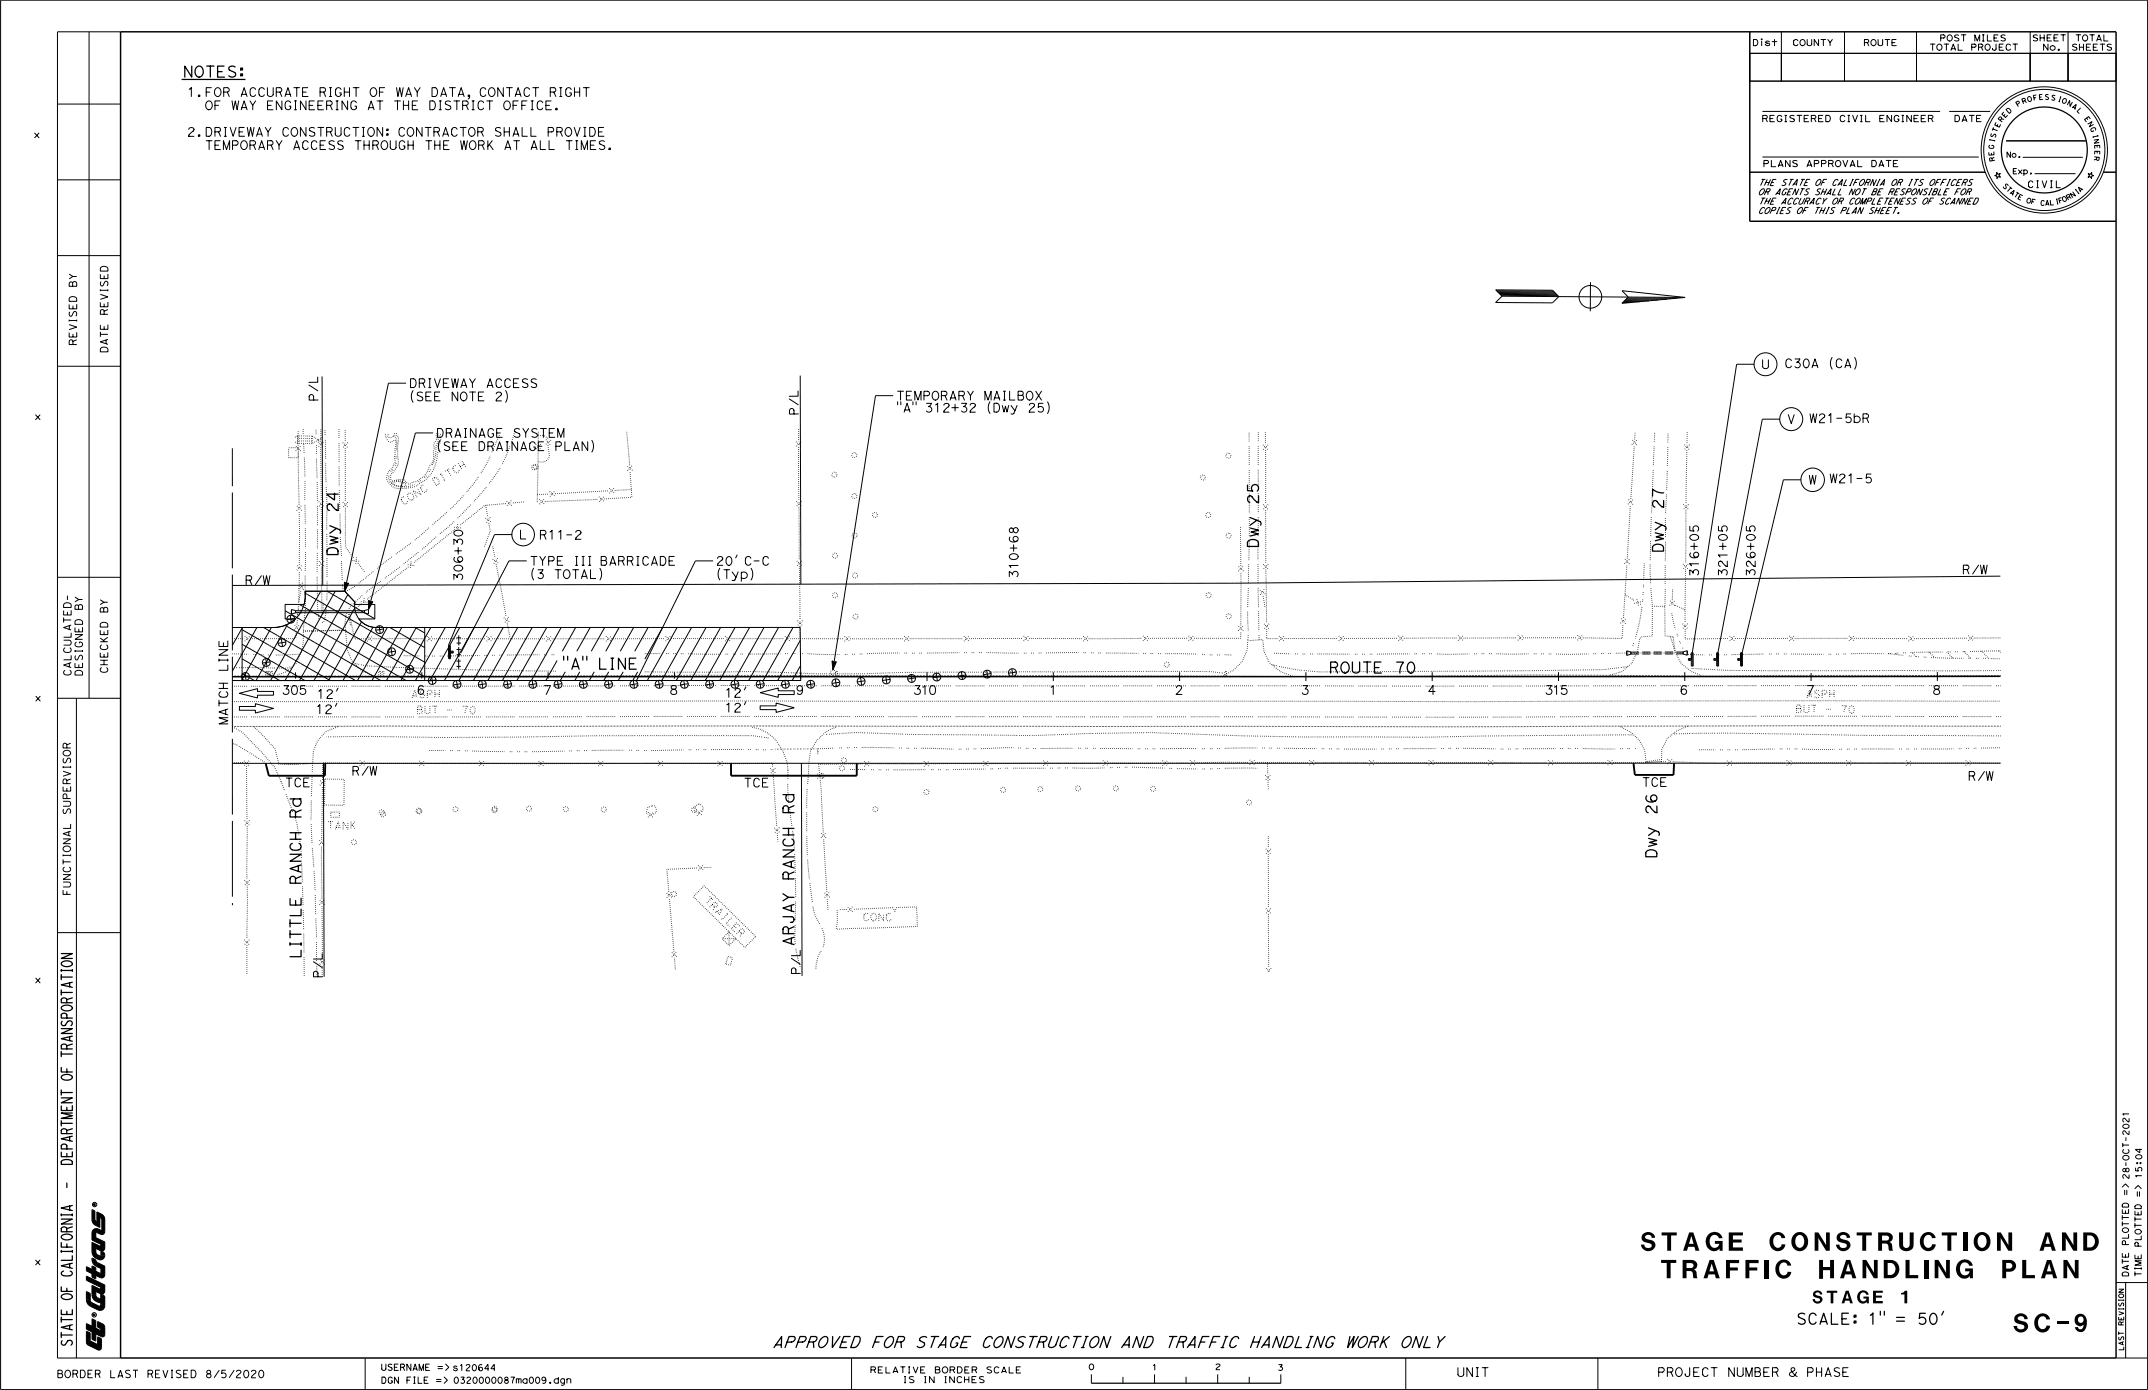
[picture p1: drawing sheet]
<svg xmlns="http://www.w3.org/2000/svg" width="432mm" height="279mm" viewBox="0 0 432 279" stroke-linecap="round" stroke-linejoin="round" font-family="sans-serif">
<defs><g id="words">
<text font-size="25.4" x="17.1" y="263.7">I</text>
<text font-size="8.5" x="17" y="271.7">It</text>
<text font-size="5.5" x="158.9" y="196.7">'</text>
<text font-size="5.2" x="158.6" y="83.9">'</text>
<g font-size="5.1">
<text x="329.8" y="251.6">STAGE</text>
<text x="355.6" y="251.6">CONSTRUCTION</text>
<text x="410" y="251.6">AND</text>
<text x="333.9" y="257.2">TRAFFIC</text>
<text x="365.6" y="257.2">HANDLING</text>
<text x="402.4" y="257.2">PLAN</text>
<text x="404.7" y="267.8">SC-9</text>
</g>
<text font-size="4.9" x="62" y="81">'</text>
<text font-size="4.3" x="353.6" y="40.9">~Z/5~1[{A~jA~~ 1g;pr~Ti~r;n1i:::w</text>
<text font-size="4.2" x="149.7" y="113.8">c-c</text>
<g font-size="4">
<text x="37" y="15.6">NOTES:</text>
<text x="18.5" y="265.8">•</text>
</g>
<g font-size="3.8">
<text x="58.1" y="171.3">u</text>
<text x="58.2" y="173.4">z</text>
<text x="385.7" y="266.3">50'</text>
</g>
<text font-size="3.7" x="361.3" y="266.4">SCALE: 1&quot;</text>
<g font-size="3.6">
<text x="155.6" y="271.2">APPROVED FOR STAGE CONSTRUCTION AND</text>
<text x="234.8" y="271.2">TRAFFIC HANDLING WORK ONLY</text>
</g>
<g font-size="3.5">
<text x="12.1" y="196.6">;::</text>
<text x="364.3" y="262.2">STAGE</text>
<text x="382.1" y="262.2">1</text>
</g>
<text font-size="3.4" x="330.7" y="161.4">c..o</text>
<text font-size="3.3" x="58.1" y="177.8">a:::</text>
<text font-size="3.2" x="426.5" y="240.5">&quot;&quot;</text>
<g font-size="3.1">
<text x="203" y="111.4">+</text>
<text x="58.1" y="169">:::r:</text>
</g>
<g font-size="3">
<text x="58.1" y="164.5">a:::</text>
<text x="58.2" y="182.2">w</text>
<text x="426.7" y="228.3">2</text>
</g>
<text font-size="2.9" x="359.6" y="277">&amp; PHASE</text>
<text font-size="2.8" x="332" y="100">t-</text>
<g font-size="2.7">
<text x="12.1" y="205">a..</text>
<text x="12.2" y="223.5">w</text>
<text x="12.2" y="231.3">a..</text>
<text x="12.2" y="264.5">w</text>
<text x="11.6" y="277.1">BORDER</text>
<text x="22.2" y="277.1">LAST</text>
<text x="29.7" y="277.1">REVISED</text>
<text x="41.5" y="277.1">8/5/2020</text>
</g>
<g font-size="2.6">
<text x="37.9" y="19.5">1.FOR</text>
<text x="41.3" y="22.2">OF</text>
<text x="46.5" y="22.2">WAY</text>
<text x="48.4" y="19.5">ACCURATE</text>
<text x="53.7" y="22.2">ENGINEERING</text>
<text x="64.2" y="19.5">RIGHT</text>
<text x="74" y="22.2">AT</text>
<text x="74.3" y="19.5">OF</text>
<text x="79.2" y="22.2">THE</text>
<text x="79.6" y="19.5">WAY</text>
<text x="86.3" y="22.2">DISTRICT</text>
<text x="86.7" y="19.5">DATA, CONTACT</text>
<text x="101.1" y="22.2">OFFICE.</text>
<text x="110.5" y="19.5">RIGHT</text>
<text x="37.8" y="27.4">2.DRIVEWAY</text>
<text x="56.7" y="27.4">CONSTRUCTION: CONTRACTOR</text>
<text x="99.5" y="27.4">SHALL</text>
<text x="110.1" y="27.4">PROVIDE</text>
<text x="41.4" y="30.2">TEMPORARY</text>
<text x="59" y="30.2">ACCESS</text>
<text x="71.3" y="30.2">THROUGH</text>
<text x="85.5" y="30.2">THE</text>
<text x="92.5" y="30.2">WORK</text>
<text x="101.4" y="30.2">AT</text>
<text x="106.7" y="30.2">ALL</text>
<text x="113.8" y="30.2">TIMES.</text>
<text x="354.2" y="74">U</text>
<text x="358.8" y="74">C30A</text>
<text x="367.8" y="74">(CA)</text>
<text x="82.4" y="78.1">DRIVEWAY</text>
<text x="82.6" y="80.7">(SEE</text>
<text x="90.8" y="80.7">NOTE</text>
<text x="97.9" y="78.1">ACCESS</text>
<text x="99.7" y="80.7">2)</text>
<text x="180.3" y="83">&quot;A&quot; 312+32</text>
<text x="180.3" y="80.6">TEMPORA</text>
<text x="194.5" y="80.6">Y MAILBOX</text>
<text x="198.5" y="83">(Dwy</text>
<text x="206.8" y="83">25)</text>
<text x="359.4" y="85.1">V</text>
<text x="363.8" y="85.1">W21-5bR</text>
<text x="363.6" y="97.2">W W21-5</text>
<text x="144.2" y="113.8">20'</text>
<text x="144.2" y="116.3">(Typ)</text>
<text x="394.5" y="115.5">R/W</text>
<text x="12.2" y="232.8">w</text>
<text x="292.9" y="277">UNIT</text>
<text x="333.3" y="277">PROJECT</text>
<text x="347.4" y="277">NUMBER</text>
</g>
<g font-size="2.5">
<text x="332" y="102.3">N</text>
<text x="58.1" y="186.6">I-'</text>
<text x="12.2" y="201.8">c:::</text>
<text x="12.2" y="211.1">c:::</text>
<text x="12.2" y="228.2">c:::</text>
<text x="12.2" y="247.9">c:::</text>
</g>
<g font-size="2.4">
<text x="352.4" y="9.3">Dist</text>
<text x="360.4" y="9.3">COUNTY</text>
<text x="374.7" y="9.3">ROUTE</text>
<text x="387.9" y="10.2">TOTAL PROJECT</text>
<text x="390" y="8.4">POST MILES</text>
<text x="354.3" y="24.6">REGISTERED</text>
<text x="369.8" y="24.6">CIVIL ENGINEER</text>
<text x="354.5" y="33.7">PLANS APPROVAL</text>
<text x="376.2" y="33.7">DATE</text>
<text x="58.1" y="162.6">l:J</text>
<text x="330.8" y="163.6">N</text>
<text x="58.1" y="188.9">1--</text>
<text x="429.4" y="234.8">..</text>
<text x="76.7" y="275.7">USERNAME =&gt;s120644</text>
<text x="76.7" y="278.3">DGN FILE =&gt; 0320000087mo009 .dgn</text>
</g>
<g font-size="2.3">
<text x="13.9" y="61.9">w</text>
<text x="20.1" y="61.9">w</text>
<text x="202.7" y="107.3">co</text>
<text x="12.7" y="122.4">Om</text>
<text x="20.1" y="123.2">m</text>
<text x="331.2" y="167.9">&gt;-,</text>
<text x="426.5" y="244.3">Ww</text>
<text x="426.5" y="248.1">Oo</text>
<text x="426.5" y="253.1">Ww</text>
<text x="175.1" y="276.2">R[LATIV[</text>
<text x="181.7" y="278.2">IS</text>
<text x="185.8" y="278.2">IN</text>
<text x="188" y="276.2">BORD[R</text>
<text x="189.9" y="278.2">IN CH~S</text>
<text x="198.4" y="276.2">SCAL[</text>
</g>
<g font-size="2.2">
<text x="20.1" y="60.5">&gt;</text>
<text x="13.9" y="66.4">&gt;</text>
<text x="20.1" y="66.4">w</text>
<text x="12.7" y="156.4">&gt;</text>
</g>
<g font-size="2.1">
<text x="20.1" y="56.2">w</text>
<text x="13.9" y="67.8">w</text>
<text x="58.1" y="175.3">&lt;(</text>
</g>
<g font-size="2">
<text x="13.9" y="56.2">&gt;-</text>
<text x="13.9" y="57.6">m</text>
<text x="20.1" y="69.3">&lt;t</text>
<text x="12.7" y="123.8">w</text>
<text x="13.5" y="121.6">' &gt;-</text>
<text x="20.1" y="121.8">&gt;-</text>
<text x="12.7" y="127">&lt;tw</text>
<text x="20.1" y="127.7">w</text>
<text x="12.7" y="134.4">&lt;tw</text>
<text x="20.1" y="132.2">w</text>
<text x="12.7" y="168.2">&lt;t</text>
<text x="426.7" y="233.2">oo</text>
<text x="426.7" y="231.8">u.,.</text>
<text x="429.1" y="246.9">&gt;­</text>
</g>
<g font-size="1.9">
<text x="12.8" y="128.2">_jz</text>
<text x="20.1" y="130.7">u</text>
<text x="20.1" y="135.3">u</text>
<text x="12.7" y="169.7">z</text>
<text x="12.7" y="176.9">z</text>
</g>
<g font-size="1.8">
<text x="20.1" y="67.8">f-</text>
<text x="12.7" y="125.4">f-o</text>
<text x="12.7" y="131.4">u-</text>
<text x="12.7" y="135.9">uo</text>
<text x="12.1" y="200.3">I-</text>
<text x="12.1" y="212.7">I-</text>
<text x="12.1" y="220.5">I-</text>
<text x="12.1" y="226.6">I-</text>
<text x="12.2" y="234.3">Cl</text>
<text x="426.5" y="245.5">f- f-</text>
<text x="12.1" y="266.1">I-</text>
<text x="12.1" y="269.2">I-</text>
</g>
<g font-size="1.7">
<text x="7.1" y="84.6">X</text>
<text x="202.8" y="109.1">\.0</text>
<text x="218.9" y="275.6">0</text>
</g>
<g font-size="1.6">
<text x="353.8" y="37.4">TH£ STAT£ OF CALIFORNIA</text>
<text x="380.3" y="37.4">OR ITS OFFICERS</text>
<text x="351.6" y="43.4">~co_P_1£_s_o_F_r,_H_1s_P_z_AN_sH_£_£_T.____________</text>
<text x="20.1" y="63.5">Ct'.</text>
<text x="13.9" y="69.3">Ct'.</text>
<text x="12.8" y="130">::J 0</text>
<text x="7.2" y="141.1">X</text>
<text x="12.7" y="162.2">::J</text>
<text x="12.7" y="178.4">::J</text>
<text x="7.1" y="197.8">X</text>
<text x="12.2" y="215.8">LL.</text>
<text x="427.3" y="234.8">'</text>
<text x="12.1" y="250.9">LL.</text>
<text x="7.1" y="254.6">X</text>
<text x="12.1" y="259.9">LL.</text>
</g>
<g font-size="1.5">
<text x="15.1" y="132.7">l/l</text>
<text x="12.7" y="150.5">'Jc:</text>
<text x="12.7" y="157.7">'Jc:</text>
<text x="12.7" y="158.9">_u</text>
<text x="427" y="240.5">II</text>
<text x="429.5" y="240.5">11</text>
<text x="426.5" y="246.9">f-</text>
<text x="429.1" y="256.8">f-</text>
</g>
<g font-size="1.4">
<text x="6.9" y="27.8">X</text>
<text x="20.1" y="57.6">Ul</text>
<text x="13.9" y="63.5">Vl</text>
<text x="12.7" y="153.5">Vl</text>
<text x="12.7" y="163.6">Vl</text>
<text x="426.5" y="243">Cle,</text>
<text x="426.5" y="250.3">a_</text>
<text x="429.1" y="250.3">a_</text>
</g>
<g font-size="1.3">
<text x="202.8" y="115.9">I&quot;)</text>
<text x="20.1" y="129.1">cL</text>
<text x="12.6" y="179.9">LL</text>
<text x="426.7" y="230.8">f-</text>
</g>
<g font-size="1.2">
<text x="426.7" y="225.7">N</text>
<text x="426.7" y="237.3">N</text>
</g>
<text font-size="1" x="18.6" y="242.5">@</text>
</g></defs>
<g fill="none" stroke="#000" stroke-width=".2" stroke-dasharray=".1 .3 .1 .3 .1 .3 .1 .3" stroke-linecap="butt">
<path d="M59.3 87.9l.5-.3M59.4 90.6l1-1M59.8 89.1l-.5-.3M59.8 89.1l2.9 .1M59.8 88.6l2.9 .1M59.8 88.1l3 .1M59.8 88.4v.7M59.8 87.6v.7M59.8 87.6l3 .1M59.9 89.5v-3.2M60 90v2h-2v-2h2M60.4 90.6l-1-1"/>
<path d="M60.9 86.3v.9M61.1 89.3v1.9M61.2 92l.1 4M61.3 96.7v4M62.8 88.4l-.1 .8M62.8 87.7v.7M62.8 87.7l1.2 .7M63.5 86.4v.9M63.6 92.2l.1 4M63.6 89.5v2M63.8 97v4M64 88.8l1 1"/>
<path d="M64 88.4l.8-.4M64 88.5l-1.3 .7M64.5 89.9l.1 10.8M64.5 86.3v2.4M64.7 88.9l-.7-.4M65 88.8l-1 1M65.4 87.4l-.1-1.1M65.4 92.2v-4M65.5 96.9v-4M68.1 86.3l.1 2M68.2 89v4M68.2 93.8v4"/>
<path d="M68.2 98.5l.1 4M68.9 89l1 1M69.4 86.5v2.4M69.4 90.1v10.8M69.9 89l-1 1M77.5 87.2l.2 .9a.89 .89 0 0 0 .7 .8 .89 .89 0 0 0 .9-.4 1.19 1.19 0 0 1 .1 1.5l-.1 1.9 .1 .9-.3 .6a2.24 2.24 0 0 1-1 1.5l-.1 .1a1.74 1.74 0 0 0 .5 2.4 3.4 3.4 0 0 0 3.2 .7M78.2 95.7a2.01 2.01 0 0 0 2.2 2.1h1.5l1.4-.4M78.6 97.1a2.26 2.26 0 0 1 3 .1M78.9 94.4l-.3 .4M79.1 87.6a2.22 2.22 0 0 1 .6 2.6l-.1 .4M79.3 87a.82 .82 0 0 1-.4 .8 .82 .82 0 0 1-.9-.1l.1-.6M79.6 93.1l-.1 .5"/>
<path d="M79.6 91.6v.5M79.7 87.1a.48 .48 0 0 0 .4 .7l-.2 2.6 .2 2.3a4.6 4.6 0 0 1-1.5 2.8v.1a.71 .71 0 0 0 .4 1l.8-.1a1.79 1.79 0 0 1 2.2 .7l.5 .1 .4-.3 .9-.2 1.1-.8M80.3 96.8a1.4 1.4 0 0 1 1.3 .8 1.75 1.75 0 0 1-1.5 .1l-.6-.1-.2-.2a.25 .25 0 0 1-.3-.3 .25 .25 0 0 1 .4-.2l.9-.1M81.7 98.1l1.3-.2 .7-.3 2.1-1.4 .9-1 1-2.5 .2-1.5 .2-.4v-1l.5-1.4-.2-.7M83.8 99.9l-.8-1.3 1.6 .8-.7-1.3M84.1 96.9l.5-.3M84.6 98.1l.4 .8M84.6 98.1a.47 .47 0 0 1 .2-.5 .47 .47 0 0 1 .5 0M84.9 96l.4-.3 .5-.7 .5-1.2 .8-1.2 .2-2.6a1.23 1.23 0 0 1 .4-1.5v-.9l.2-.6M85.4 96l.3-.4M85.8 98.4a.48 .48 0 0 1-.2 .5 .48 .48 0 0 1-.6 0M86.3 94.8l.2-.4"/>
<path d="M86.9 93.5a10.3 10.3 0 0 0 .8-4 3.2 3.2 0 0 0 .3-2.1l.1-.2M87.3 96a.85 .85 0 0 1 .8 .5 .85 .85 0 0 1 0 .8M87.3 96l-.4 .3 .8 1.3 .4-.3M88.4 87.7v-.2l.3-.3M88.5 95.3l.3-.1M88.6 95.3l.8 1.3M89.3 96.7l.3-.2M89.5 94.7l.9-.5M90 94.5l.8 1.3M91 94.2l.5 .8M91 94.2a.47 .47 0 0 1 .3-.5 .47 .47 0 0 1 .5 0M92.1 93.1l.8 1.3"/>
<path d="M92.3 94.5a.48 .48 0 0 1-.2 .5 .48 .48 0 0 1-.6 0M92.5 93.8l.8-.5M92.9 92.7l.8 1.3M93.8 98.9l2.5-3.2M96.7 95.1l1.9-3.5M97.8 97.9l-2.7 3M98.9 90.9l1.5-3.5M100.5 94.1l-2.3 3.2M102.5 89.7l-1.6 3.7M103.4 87.1l-.6 1.9M107.7 89.3l1 1M107.9 93.9a.5 .5 0 0 0-.7-.4 .5 .5 0 0 0-.2 .8 .5 .5 0 0 0 .8-.1l.1-.3"/>
<path d="M108 99.4l2.4-.1M108.2 93.8a.5 .5 0 0 0-.7-.4 .5 .5 0 0 0-.2 .8 .5 .5 0 0 0 .8-.1l.1-.3M108.2 90.4l-.2 10.5 .3-.1M108.2 87.5l1.2 .1 .9 .6v.1M108.2 86.8v2.4M108.7 89.3l-1 1M109.8 88.4l.8 1.1M110.1 89.5l.3 2-.1 .6-.6 .6-.6 .2-.9-.1M110.5 98.8l1 .9M110.5 99.8l1-1.1M110.8 88.5l-1.1 .9M111.6 99.2l10.8-.5"/>
<path d="M120.4 99.9l1 .9M122.5 98.1l1 1M122.5 99.1l1-1M123.6 98.6l3.3-.2M126.1 94.6l1-1M126.6 93.5l-.6-6.8M127.1 94.6l-1-1M160 88.8l1 1M160.5 89.9l.1 10.8M160.5 86.3v2.4M161 88.8l-1 1M168.2 95.4a.5 .5 0 0 0-.6-.5 .5 .5 0 0 0-.2 .8 .5 .5 0 0 0 .8 0v-.3"/>
<path d="M172.2 91.5a.5 .5 0 0 0-.6-.5 .5 .5 0 0 0-.3 .8 .5 .5 0 0 0 .9-.1v-.2M172.2 99.7a.5 .5 0 0 0-.6-.5 .5 .5 0 0 0-.3 .8 .5 .5 0 0 0 .9-.1v-.2M241.8 95.5a.5 .5 0 0 0-.5 .7 .5 .5 0 0 0 .8 .2 .5 .5 0 0 0 0-.8l-.3-.1M246.9 91.1a.5 .5 0 0 0-.4 .7 .5 .5 0 0 0 .8 .2 .5 .5 0 0 0-.1-.8l-.3-.1M251.1 87v2M251.1 89.7v4M251.1 94.5v4M251.1 99.2v4M252.9 94.4v4M252.9 89.7v4M252.9 99.2v4M253 86.9l-.1 2"/>
<path d="M253.9 89.4l1 1M254.4 86.9v2.4M254.4 90.5v10.8M254.9 89.4l-1 1M328 89.4l1.1-1M328.6 88.3l.1-1.3M329 89.4l-.9-1M332.2 99.3l-.2 3.9M332.3 94.5l-.1 4M332.5 89.8l-.1 4M332.6 87l-.1 2M335 99.4l-.2 4"/>
<path d="M335.2 94.7l-.2 4M335.3 89.9l-.1 4M335.3 87.2v2M338.6 89.4l1 1M339.1 90.5l-.2 10.8M339.2 86.9l-.1 2.4M339.6 89.4l-1 1M59.6 102.6l1-1M59.7 114.6l1-1M60 118.4l1.2-.8M60.1 101.5l-.2-10.8M60.2 113.5l-.1-10.8"/>
<path d="M60.6 102.6l-1-1M60.7 114.6l-1-1M60.8 117.4v-.4M61 118.6l-.8-1.2M61.3 101.5l.1 4M61.4 115.7v4M61.4 106.2v4M61.4 111v4M63.7 116l.1 4M63.8 111.2l-.1 4M63.8 101.7v4M63.8 106.5v4"/>
<path d="M64.1 100.8l1 1M64.1 112.8l1 1M64.6 101.9v10.8M64.6 113.9l.1 9.5M65.1 100.8l-1 1M65.1 112.8l-1 1M65.7 106.4v-4M65.7 101.6l-.1-3.9M65.7 111.1v-4M65.7 115.9v-4M68.3 103.3l.1 4M68.4 108l.2 4"/>
<path d="M68.6 112.8l.2 4M68.9 117.5v.7a.61 .61 0 0 0 .4 .6 .61 .61 0 0 0 .7-.2l1.5-.9M68.9 101l1 1M69.4 102.1l.1 7.9 1.7 2.3M69.9 101l-1 1M70.9 112.7l1.4 .1M71.7 112l-.2 1.5M72 113.2l1.4 1.9M72.1 117.2l3.1-2.5M72.8 119.7l-2 1.9-.8 .9M75.8 114.3l3.2-2.5M76.6 116.8l-3.2 2.4"/>
<path d="M79.6 111.4l3.2-2.4M80.4 114l-3.2 2.4M80.7 100.4l.5 .8M80.7 100.4a.47 .47 0 0 1 .2-.5 .47 .47 0 0 1 .5 .1M81.9 100.8a.48 .48 0 0 1-.2 .4 .48 .48 0 0 1-.5 0M82.1 113.9l-8.5 6.7M82.7 112.9l-.2 1.4M82.9 100.5a.76 .76 0 0 0 .1-1 .76 .76 0 0 0-1-.2 .82 .82 0 0 0 .1 .9 .82 .82 0 0 0 .8 .3M83.3 113.7l-1.4-.2M83.4 108.5l3-2.6M84.1 111l-3.1 2.5M87 105.4l3-2.6"/>
<path d="M87.7 107.9l-3 2.7M90.6 102.3l2.7-2.9M91.3 104.8l-3.1 2.6M91.4 106.4l-8.4 6.8M92 105.3l-.2 1.5M92.6 106.1l-1.4-.1M94.6 101.5l-2.8 2.8M97.6 104.1l1.1 .8M97.6 101.6l.5 2.3M98.3 105.1l.3 1.7-1.3 3.2M98.6 103.9l-.8 1.2M99 112.4l1.2 .8"/>
<path d="M99.1 109.9l.4 2.3M99.7 113.4l2 10.6M100 112.2l-.8 1.2M101.7 101.2l-4.3 .4-5 4.1M102.8 100.6l-.9 1.1M102.9 101.6l-1.1-.9M105.3 100.9l-2.4 .2M108.4 100.3l1.1 1M108.5 101.3l.9-1M109.5 100.8l10.8-.4M120.4 100.9l1-1.1M121.5 100.3l5.5-.3-.3-5.3"/>
<path d="M160.1 100.8l1 1M160.2 112.8l1 1M160.6 101.9l.1 10.8M160.7 113.9l.1 10.8M161.1 100.8l-1 1M161.2 112.8l-1 1M168.4 111.7a.5 .5 0 0 0-.7-.5 .5 .5 0 0 0-.2 .8 .5 .5 0 0 0 .8-.1l.1-.2M168.4 119.7a.5 .5 0 0 0-.7-.5 .5 .5 0 0 0-.2 .8 .5 .5 0 0 0 .8-.1l.1-.2M172.3 107.6a.5 .5 0 0 0-.7-.5 .5 .5 0 0 0-.2 .8 .5 .5 0 0 0 .8 0l.1-.3M172.4 115.7a.5 .5 0 0 0-.7-.5 .5 .5 0 0 0-.2 .8 .5 .5 0 0 0 .8-.1l.1-.2M176.4 103.5a.5 .5 0 0 0-.7-.5 .5 .5 0 0 0-.2 .8 .5 .5 0 0 0 .8-.1l.1-.2M242.9 103a.5 .5 0 0 0-.5 .7 .5 .5 0 0 0 .8 .2 .5 .5 0 0 0-.1-.8l-.2-.1"/>
<path d="M243 119.2a.5 .5 0 0 0-.5 .6 .5 .5 0 0 0 .8 .2 .5 .5 0 0 0-.1-.8h-.2M247 107.2a.5 .5 0 0 0-.5 .6 .5 .5 0 0 0 .8 .3 .5 .5 0 0 0-.1-.9h-.2M248.9 114.8l1-1M249.4 113.7v-8M249.9 114.8l-1-1M250.9 118.2l-.1 4M251 113.5v4M251.1 108.7l-.1 4M251.1 104v4M252.9 108.7v4M252.9 113.4v4M252.9 118.2l.1 4"/>
<path d="M252.9 103.9v4M253.4 119.6l.7-1.1M253.9 101.4l1 1M254 113.4l1 1M254.3 119.4l-1-.8M254.4 102.5l.1 10.8M254.5 114.5l.1 10.8M254.9 101.4l-1 1M255 113.4l-1 1M326.6 113.3l1-.9M326.7 119.5l2 1.3M327.1 112.2l.6-10.7"/>
<path d="M327.3 101.3l1-.9M327.6 113.4l-1-1.1M327.8 100.3l.7-10.8M328.3 101.4l-1-1.1M330.3 119v.5M330.4 117.5v.5M330.5 113.3l-.1 3.2M331.7 113.5l.1 4M331.8 108.7l-.1 4M331.9 118.2l.3 3.6M332 104l-.2 4M334.8 118.4l-.1 3.5"/>
<path d="M334.8 113.7l-.1 4M334.8 104.2v4M334.8 108.9v4M338.3 113.4l1 1M338.4 101.4l1 1M338.8 114.5l-.1 10.8M338.9 102.5v10.8M339.3 113.4l-1 1M339.4 101.4l-1 1M46.7 128.4h2.4M46.7 131.4l3.3 .1M46.7 137.9h3"/>
<path d="M46.7 135.9h.2M46.7 134.2h1.2M47 135.9h.2M47.3 135.9h.2M47.6 135.9h.2M47.9 135.9h.2M48.1 134.2h2.4M48.2 135.9h.2M48.5 135.9h.2M48.8 135.9h.2M49.1 135.9h.2M49.2 128.9l1-1"/>
<path d="M49.2 127.9l1 1M49.4 135.9h.2M49.7 135.9h.2M50 135.9h.2M50.3 128.4h9.1l.2-1.7M50.3 135.9h.2M50.5 137.9h6M50.6 135.9h.2M50.6 134.2h2.4M50.9 135.9h.2M51 131.5l.5 .1M51.2 135.9h.2"/>
<path d="M51.5 135.9h.2M51.8 135.9h.2M52.1 135.9h.2M52.4 135.9h.2M52.5 131.6h.5M52.7 135.9h.2M53 135.9h.2M53.2 134.2l2.4 .1M53.3 135.9h.2M53.6 135.9h.2M53.7 135v.8h-.3v-.8h.3M53.9 135.9h.2"/>
<path d="M54 131.7h.5M54.2 135.9h.2M54.3 135v.8h-.4v-.8h.4M54.5 135.9h.2M54.8 135v.8h-.4v-.8h.4M54.8 135.9h.2M55.1 135.9h.2M55.4 135.9h.2M55.5 131.7l4.5-.2M55.7 135.9h.2M55.7 134.3h1.9l.5-.1M56 135.9h.2"/>
<path d="M56.3 135.9h.2M56.6 135.9h.2M56.9 135.9h.2M57.2 137.9h6M57.2 135.9h.2M57.5 135.9h.2M57.8 135.9h.2M58.1 135.9h.2M58.2 134.1l.4-.1M58.4 135.9h.2M58.7 135.9h.2M59 135.9h.2"/>
<path d="M59.1 126.6l1.1-1M59.3 135.9h.2M59.6 135.9h.2M59.7 125.5l.4-4.6 .1-6.2M59.9 135.9h.2M60.1 120.9l.4-2.3M60.1 126.6l-.9-1M60.2 135.9h.2M60.5 135.9h.2M60.6 123.1a.5 .5 0 0 0-.7-.5 .5 .5 0 0 0-.2 .8 .5 .5 0 0 0 .8-.1l.1-.2M60.8 135.9h.2M60.9 126.8h3"/>
<path d="M61.1 125.2l-.1 1.6M61.1 135.9h.2M61.4 120.5v2.1l-.3 1.9M61.4 135.9h.2M61.7 135.9h.2M62 135.9h.2M62.3 135.9h.2M62.6 135.9h.2M62.9 135.9h.2M63.2 135.9h.2M63.5 135.9h.2M63.8 120.7l.1 2.6 .4 1.3"/>
<path d="M63.8 135.9h.2M64 137.9h6M64.1 135.9h.2M64.4 135.9h.2M64.7 126.8l3-.1 1.9 .1M64.7 135.9h.2M64.8 125.1h.1a3.4 3.4 0 0 0 .7-2.4v-1.3M64.9 123.4l.1-2.4M65 135.9h.2M65.3 135.9h.2M65.6 135.9h.2M65.7 120.6v-4"/>
<path d="M65.9 135.9h.2M66.2 135.9h.2M66.5 135.9h.2M66.8 135.9h.2M67.1 135.9h.2M67.4 135.9h.2M67.7 135.9h.2M68 135.9h.2M68.3 135.9h.2M68.6 135.9h.2M68.9 135.9h.2M69.2 135.9h.2"/>
<path d="M69.5 135.9h.2M69.7 123.2l-.3 2 .1 1.5M69.8 135.9h.2M70.1 123.5l.4 2.3M70.1 135.9h.2M70.4 135.9h.2M70.7 137.9h6M70.7 135.9h.2M71 135.9h.2M71.3 135.9h.2M71.3 133.4l1.2 .2M71.6 135.9h.2"/>
<path d="M71.9 135.9h.2M72.2 135.9h.2M72.5 135.9h.2M72.6 133.6l2.4 .3M72.7 121.4l-2.5 1.9 1.1 5.1h2.4M72.8 135.9h.2M73.1 135.9h.2M73.2 120.3l-.1 1.4M73.4 135.9h.2M73.7 135.9h.2M73.8 127.9l1 1M73.8 121.1l-1.4-.2"/>
<path d="M73.8 128.9l1-1M74 135.9h.2M74.3 135.9h.2M74.6 135.9h.2M74.9 135.9h.2M74.9 128.4h10.8M75.1 135.8l-2.4-.9-2-2.1-.9-2.3-.3-3.8-8.5 .1v2.2l-.4 2.1-1.1 2.4-2 1.5-1.9 .8M75.2 133.9l2.4 .1M75.2 135.9h.2M75.5 135.9h.2M75.8 135.9h.2M76.1 135.9h.2"/>
<path d="M76.4 135.9h.2M76.5 135v.8h-.4v-.8h.4M76.7 135.9h.2M77 135.9h.2M77.2 135v.8h-.4v-.8h.4M77.3 135.9h.2M77.5 137.9h5.9M77.6 135.9h.2M77.7 134l2.4 .2M77.9 135.9h.2M78.2 135.9h.2M78.5 135.9h.2"/>
<path d="M78.8 135.9h.2M79.1 135.9h.2M79.4 135.9h.2M79.7 135.9h.2M80 135.9h.2M80.3 134.2h2.4M80.3 135.9h.2M80.6 135.9h.2M80.9 135.9h.2M81.2 131.8h3.2M81.2 135.9h.2M81.5 135.9h.2"/>
<path d="M81.8 135.9h.2M82.1 135.9h.2M82.4 135.9h.2M82.7 135.9h.2M82.8 134.2l2.4 .1M83 139.9h.8M83 135.9h.2M83.3 135.9h.2M83.6 135.9h.2M83.9 135.9h.2M84.2 137.9h6M84.2 135.9h.2"/>
<path d="M84.5 135.9h.2M84.5 139.3a.37 .37 0 0 1 0-.5 .37 .37 0 0 1 .5-.1l.3 .2M84.8 135.9h.2M85.1 135.9h.2M85.2 139.6l-.7-.3M85.4 134.3l2.3 .1M85.4 135.9h.2M85.4 131.9h.5M85.7 135.9h.2M85.8 128.9l1-1M85.8 127.9l1 1M85.9 139.5h.6"/>
<path d="M86 135.9h.2M86.3 135.9h.2M86.5 139.5a.39 .39 0 0 0 .4-.4 .39 .39 0 0 0-.4-.4M86.6 135.9h.2M86.9 135.9h.2M86.9 131.9h.5M86.9 128.4h10.8M87.2 135.9h.2M87.4 139.5h.9M87.4 138.7v1.6M87.5 135.9h.2M87.8 135.9h.2"/>
<path d="M87.9 134.4l2.4 .1M88.1 135.9h.2M88.3 138.8v1.5M88.4 135.9h.2M88.4 131.9h.5M88.7 135.9h.2M89 135.9h.2M89.3 135.9h.2M89.6 135.9h.2M89.9 135.9h.2M89.9 131.9l6.5-.1M90.2 135.9h.2"/>
<path d="M90.4 134.5l2.4 .1M90.5 135.9h.2M90.8 135.9h.2M90.9 137.9h6M91.1 135.9h.2M91.4 135.9h.2M91.7 135.9h.2M92 135.9h.2M92.3 135.9h.2M92.6 135.9h.2M92.9 135.9h.2M93 134.6h2.4"/>
<path d="M93.2 135.9h.2M93.5 135.9h.2M93.8 135.9h.2M94.1 135.9h.2M94.4 135.9h.2M94.7 135.9h.2M95 135.9h.2M95.3 135.9h.2M95.5 134.7h2.4M95.6 135.9h.2M95.9 135.9h.2M96.2 135.9h.2"/>
<path d="M96.5 135.9h.2M96.8 135.9h.2M97.1 135.9h.2M97.4 135.9h.2M97.4 131.7h.5M97.7 137.9h6M97.7 135.9h.1M97.8 128.9l1-1M97.8 127.9l1 1M98 135.9h.1M98.1 134.7l2.4 .1M98.3 135.9h.1"/>
<path d="M98.6 135.9h.1M98.9 135.9h.1M98.9 131.7h.5M98.9 128.4h10.8M99.2 135.9h.1M99.5 135.9h.1M99.8 135.9h.1M100.1 135.9h.1M100.4 135.9h.1M100.4 131.7h.5M100.6 134.8h2.4M100.7 135.9h.1"/>
<path d="M101 135.9h.1M101.3 124.2l1.1 .8M101.3 135.9h.1M101.6 135.9h.1M101.9 135.9h.1M101.9 131.7l6.5-.1M102 125.2l.5 3.2M102.2 135.9h.1M102.3 124l-.8 1.2M102.5 135.9h.1M102.8 135.9h.1M103.1 135.9h.1"/>
<path d="M103.2 134.8h2.4M103.4 135.9h.1M103.7 135.9h.1M104 135.9h.1M104.3 135.9h.1M104.4 137.9h6M104.6 135.9h.1M104.9 135.9h.1M105.2 135.9h.1M105.5 135.9h.1M105.7 134.9h2.4M105.8 135.9h.1"/>
<path d="M106.1 135.9h.1M106.4 135.9h.1M106.7 135.9h.1M107 135.9h.1M107.3 135.9h.1M107.6 135.9h.1M107.9 135.9h.1M108.2 135.9h.1M108.3 134.9h2.4M108.5 135.9h.1M108.8 135.9h.1M109.1 135.9h.1"/>
<path d="M109.4 135.9h.1M109.4 131.6h.5M109.7 135.9h.1M109.8 128.9l1-1M109.8 127.9l1 1M110 135.9h.1M110.3 135.9h.1M110.6 135.9h.1M110.8 134.9h1.2M110.9 135.9h.1M110.9 131.6h.5M110.9 128.4h10.8"/>
<path d="M111.2 137.9h6M111.2 135.9h.1M111.5 135.9h.1M111.8 135.9h.1M112.1 135.9h.1M112.4 135.9h.1M112.7 135.9h.1M113 135.9h.1M113.3 135.9h.1M113.6 135.9h.1M113.9 135.9h.1M114.2 135.9h.1"/>
<path d="M114.5 135.9h.1M114.8 135.9h.1M115.1 135.9h.1M115.4 135.9l.1-.1M115.7 135.8h.1M116 135.8h.1M116.3 135.8h.1M116.6 135.8h.1M116.9 135.8h.1M117.2 135.8h.1M117.5 135.8h.1M117.8 135.8h.1"/>
<path d="M117.9 137.9h6M118.1 135.8h.1M118.4 135.8h.1M118.7 135.8h.1M119 135.8h.1M119.3 135.8h.1M119.6 135.8h.1M119.9 135.8h.1M120.2 135.8h.1M120.5 135.8h.1M120.8 135.8h.1M121.1 135.8h.1"/>
<path d="M121.4 135.8h.1M121.7 135.8h.1M121.8 127.9l1 1M121.8 128.9l1-1M122 135.8h.1M122.3 135.8h.1M122.6 135.8h.1M122.9 135.8h.1M122.9 128.4h10.8M123.2 135.8h.1M123.5 135.8h.1M123.8 135.8h.1"/>
<path d="M124.1 135.8h.1M124.4 135.8h.1M124.7 137.9l6-.1M124.7 135.8h.1M125 135.8h.1M125.3 135.8h.1M125.6 135.8h.1M125.9 135.8h.1M126.2 135.8h.1M126.5 135.8h.1M126.8 135.8h.1M127.1 135.8h.1"/>
<path d="M127.4 135.8h.1M127.7 135.8h.1M128 135.8h.1M128.3 135.8h.1M128.6 135.8h.1M128.9 135.8h.1M129.2 135.8h.1M129.5 135.8h.1M129.6 131.4h3.3M129.6 135l1.2 .1M129.8 135.8h.1M130.1 135.8h.1"/>
<path d="M130.4 135.8h.1M130.7 135.8h.1M131 135.8h.1M131 135.1h2.4M131.3 135.8h.1M131.4 137.8h6M131.6 135.8h.1M131.9 135.8h.1M132.2 135.8h.1M132.5 135.8h.1M132.8 135.8h.1M133.1 135.8h.1"/>
<path d="M133.4 135.8h.1M133.5 135.1h2.4M133.7 135.8h.1M133.8 127.9l1 1M133.8 128.9l1-1M133.9 131.4h.5M134 135.8h.1M134.3 135.8h.1M134.6 135.8h.1M134.9 135.8h.1M134.9 128.4h10.8M135.2 135.8h.1"/>
<path d="M135.4 131.4h.5M135.5 135.8h.1M135.8 135.8h.1M136.1 135.8h.1M136.1 135.1h2.4M136.4 135.8h.1M136.7 135.8h.1M136.9 131.4h.5M137 135.8h.1M137.3 135.8l.1-.1M137.6 135.7h.1M137.9 135.7h.1"/>
<path d="M138.2 137.8h6M138.2 135.7h.1M138.4 131.4l6.5 .1M138.5 135.7h.1M138.6 135.1h2.4M138.8 135.7h.1M139.1 135.7h.1M139.4 135.7h.1M139.7 135.7h.1M140 135.7h.1M140.3 135.7h.1M140.6 135.7h.1"/>
<path d="M140.9 135.7h.1M141.2 135.7h.1M141.2 135.1h2.4M141.5 135.7h.1M141.8 135.7h.1M142.1 135.7h.1M142.4 135.7h.1M142.7 135.7h.1M143 135.7h.1M143.3 135.7h.1M143.6 135.7h.1M143.7 135.1h2.4"/>
<path d="M143.9 135.7h.1M144.2 135.7h.1M144.5 135.7h.1M144.8 135.7h.1M144.9 137.8h6M145.1 135.7h.1M145.4 135.7h.1M145.7 135.7h.1M145.8 128.9l1-1M145.8 127.9l1 1M145.9 131.5h.5M146 135.7h.1"/>
<path d="M146.3 135.7l.1 .1M146.3 135.1l2.4-.1M146.6 135.8h.1M146.9 135.8h.1M146.9 128.4h10.8M147.2 135.8h.1M147.4 131.5h.5M147.5 135.8h.1M147.8 135.8h.1M148.1 135.8h.1M148.4 135.8h.1M148.7 135.8h.1"/>
<path d="M148.8 135h2.4M148.9 131.5h.5M149 135.8h.1M149.3 135.8h.1M149.6 135.8h.1M149.9 135.8h.1M150.2 135.8h.1M150.4 131.5l6.5-.1M150.5 135.8h.1M150.8 135.8h.1M151.1 135.8h.1M151.4 135l2.4 .1"/>
<path d="M151.4 135.8h.1M151.7 137.8h6M151.7 135.8h.1M152 135.8h.1M152.3 135.8h.1M152.6 135.8h.1M152.9 135.8h.1M153.2 135.8h.1M153.5 135.8h.1M153.8 135.8h.1M153.9 135.1h2.4M154.1 135.8h.1"/>
<path d="M154.4 135.8h.1M154.7 135.8h.1M155 135.8h.1M155.3 135.8h.1M155.6 135.8h.1M155.9 135.8h.1M156.2 135.8h.1M156.5 135.1l2.4 .1M156.5 135.8h.1M156.8 135.8h.1M157.1 135.8h.1M157.4 135.8h.1"/>
<path d="M157.7 135.8h.1M157.8 128.9l1-1M157.8 127.9l1 1M157.9 131.4h.5M158 135.8h.1M158.3 135.8h.1M158.4 137.8h6M158.6 135.8h.1M158.9 135.8h.1M158.9 128.4h10.8M159 135.2l2.4 .1M159.2 135.8h.1"/>
<path d="M159.4 131.4h.5M159.5 135.8h.1M159.8 135.8h.1M160.1 135.8h.1M160.3 124.8l1 1M160.4 135.8h.1M160.7 135.8h.1M160.8 125.9v2.5M160.9 131.4h.5M161 135.8h.1M161.3 135.8h.1M161.3 124.8l-1 1"/>
<path d="M161.6 135.3l2.3 .1M161.6 135.8h.1M161.9 135.8h.1M162.2 135.8h.1M162.4 131.4l6.5 .2M162.5 135.8h.1M162.8 135.8h.1M163.1 135.8h.1M163.4 135.8h.1M163.7 135.8h.1M164 135.8h.1M164.1 135.4h2.4"/>
<path d="M164.3 135.8h.1M164.6 135.8h.1M164.9 135.8h.1M165.2 137.8h6M165.2 135.8h.1M165.5 135.8h.1M165.8 135.8h.1M166.1 135.8h.1M166.4 135.8h.1M166.6 135.4h2.4M166.7 135.8h.1M167 135.8h.1"/>
<path d="M167.3 135.8h.1M167.6 135.8h.1M167.9 135.8h.1M167.9 135.2a.5 .5 0 0 0-.6-.5 .5 .5 0 0 0-.3 .8 .5 .5 0 0 0 .9-.1v-.2M168.2 135.8h.1M168.3 135v.8h-.3v-.8h.3M168.5 135.8h.1M168.8 135.8h.1M169.1 135.8h.1M169.2 135.4h2.4M169.4 135.8h.1M169.7 135.8h.1"/>
<path d="M169.8 128.9l1-1M169.8 127.9l1 1M169.8 131.6l.5-.1M170 135.8h.1M170.3 135.8h.1M170.6 135.8h.1M170.9 135.8h.1M170.9 128.4h10.8M171.2 135.8h.1M171.3 131.5h.5M171.5 135.8h.1M171.7 135.4h2.4"/>
<path d="M171.8 135.8h.1M171.9 137.9h6M172.1 135.8h.1M172.4 135.8h.1M172.5 123.9a.5 .5 0 0 0-.7-.4 .5 .5 0 0 0-.2 .8 .5 .5 0 0 0 .8-.1l.1-.3M172.7 135.8h.1M172.8 131.5l.5-.1M173 135.8h.1M173.3 135.8h.1M173.6 135.8h.1M173.9 135.8h.1M174.2 135.8h.1"/>
<path d="M174.3 135.4l2.4-.1M174.3 131.4l6.5-.1M174.5 135.8h.1M174.8 135.8h.1M175.1 135.8h.1M175.4 135.8h.1M175.7 135.8h.1M176 135.8h.1M176.3 135.8h.1M176.6 135.8h.1M176.8 135.3l2.4-.1M176.9 135.8h.1"/>
<path d="M177.2 135.8h.1M177.5 135.8h.1M177.8 135.8h.1M178.1 135.8h.1M178.4 135.8h.1M178.7 137.9h6M178.7 135.8h.1M179 135.8h.1M179.3 135.8h.1M179.4 135.2h2.4M179.6 135.8h.1M179.9 135.8h.1"/>
<path d="M180.2 135.8h.1M180.5 135.8h.1M180.8 135.8h.1M181.1 135.8h.1M181.4 135.8h.1M181.7 135.8h.1M181.8 127.9l1 1M181.8 128.9l1-1M181.8 131.3h.5M181.9 135.2l2.4-.1M182 135.8h.1M182.3 135.8h.1"/>
<path d="M182.6 135.8h.1M182.9 135.8h.1M182.9 128.4h10.8M183.2 135.8h.1M183.3 131.3h.5M183.5 135.8h.1M183.8 135.8h.1M184.1 135.8h.1M184.4 135.8h.1M184.5 135.1h2.4M184.7 135.8h.1M184.8 131.3h.5"/>
<path d="M185 135.8h.1M185.3 135.8h.1M185.4 137.9h6M185.6 135.8h.1M185.9 135.8h.1M186.2 135.8h.1M186.3 131.3l6.5-.1M186.5 135.8h.1M186.7 135.8h.2M187 135.1h2.4M187 135.8h.2M187.3 135.8h.2"/>
<path d="M187.6 135.8h.2M187.9 135.8h.2M188.2 135.8h.2M188.5 135.8h.2M188.8 135.8h.2M189.1 135.8h.2M189.4 135.8h.2M189.6 135.1h2.4M189.7 135.8h.2M190 135.8h.2M190.3 135.8h.2M190.6 135.8h.2"/>
<path d="M190.9 135.8h.2M191.2 135.8h.2M191.5 135.8h.2M191.8 135.8h.2M192.1 135.1h2.4M192.1 137.9h6M192.1 135.8h.2M192.4 135.8h.2M192.7 135.8h.2M193 135.8h.2M193.3 135.8h.2M193.6 135.8h.2"/>
<path d="M193.8 127.9l1 1M193.8 128.9l1-1M193.8 131.2h.5M193.9 135.8h.2M194.2 135.8h.2M194.5 135.8h.2M194.7 135.1h2.4M194.8 135.8h.2M194.9 128.4l10.8-.1M195.1 135.8h.2M195.3 131.2h.5M195.4 135.8h.2"/>
<path d="M195.7 135.8h.2M196 135.8h.2M196.3 135.8h.2M196.6 135.8h.2M196.8 131.2h.5M196.9 135.8h.2M197.2 135.1h2.4M197.2 135.8h.2M197.5 135.8h.2M197.8 135.8h.2M198.1 135.8h.2M198.3 131.2l6.5 .1"/>
<path d="M198.4 135.8h.2M198.7 135.8h.2M198.9 137.9h6M199 135.8h.2M199.3 135.8h.2M199.6 135.8h.2M199.8 135.1h2.4M199.9 135.8h.2M200.2 135.8h.2M200.5 135.8h.2M200.8 135.8h.2M201.1 135.8h.2"/>
<path d="M201.4 135.8h.2M201.7 135.8h.2M202 135.8h.2M202.3 135.1l2.4-.1M202.3 135.8h.2M202.6 135.8h.2M202.9 135.8h.2M203.2 135.8h.2M203.5 135.8h.2M203.8 135.8h.2M204.1 135.8h.2M204.4 135.8h.2"/>
<path d="M204.7 135.8h.2M204.9 135h2.4M205 135.8h.2M205.3 135.8h.2M205.6 137.9h6M205.6 135.8h.2M205.8 128.8l1-1M205.8 127.8l1 1M205.8 131.3h.5M205.9 135.8h.2M206.2 135.8h.2M206.5 135.8h.2"/>
<path d="M206.8 135.8h.2M206.9 128.3l10.8 .1M207.1 135.8h.2M207.3 131.3h.5M207.4 135h2.4M207.4 135.8h.2M207.7 135.8h.2M208 135.8h.2M208.3 135.8h.2M208.6 135.8h.2M208.8 131.3h.5M208.9 135.8h.2"/>
<path d="M209.2 135.8h.2M209.5 135.8h.2M209.8 135.8h.2M210 135h2.4M210.1 135.8h.2M210.3 131.2h6.5M210.4 135.8h.2M210.7 135.8h.2M211 135.8h.2M211.3 135.8h.2M211.6 135.8h.2M211.9 135.8h.2"/>
<path d="M212.2 135.8h.2M212.4 137.9h6M212.5 135h2.4M212.5 135.8h.2M212.8 135.8h.2M213.1 135.8h.2M213.4 135.8h.2M213.7 135.8h.2M214 135.8h.2M214.3 135.8h.2M214.6 135.8h.2M214.9 135.8h.2"/>
<path d="M215.1 135h2.4M215.2 135.8h.2M215.5 135.8h.2M215.8 135.8h.2M216.1 135.8h.2M216.4 135.8h.2M216.7 135.8h.2M217 135.8h.2M217.3 135.8h.2M217.6 135h2.4M217.6 135.8h.2M217.8 128.9l1-1"/>
<path d="M217.8 127.9l1 1M217.8 131.2h.5M217.9 135.8h.2M218.2 135.8h.2M218.5 135.8h.2M218.8 135.8h.2M218.9 128.4l10.8-.1M219.1 137.9h6M219.1 135.8h.2M219.3 131.2h.5M219.4 135.8h.2M219.7 135.8h.2"/>
<path d="M220 135.8h.2M220.2 135h2.4M220.3 135.8h.2M220.6 135.8h.2M220.8 131.2l.5 .1M220.9 135.8h.2M221.2 135.8h.2M221.5 135.8h.2M221.8 135.8h.2M222.1 135.8h.2M222.3 131.3h6.5M222.4 135.8h.2"/>
<path d="M222.7 135h2.4M222.7 135.8h.2M223 135.8h.2M223.3 135.8h.2M223.6 135.8h.2M223.9 135.8h.2M224.2 135.8h.2M224.5 135.8h.2M224.8 135.8h.2M225.1 135.8h.2M225.3 135h2.4M225.4 135.8h.2"/>
<path d="M225.7 135.8h.2M225.9 137.9h6M226 135.8h.2M226.3 135.8h.2M226.6 135.8h.2M226.9 135.8h.2M227.2 135.8h.2M227.5 135.8h.2M227.8 135h2.4M227.8 135.8h.2M228.1 135.8h.2M228.4 135.8h.2"/>
<path d="M228.7 135.8h.2M229 135.8h.2M229.3 135.9h.2M229.6 135.9h.2M229.8 127.8l1 1M229.8 128.8l1-1M229.8 131.3h.5M229.9 135.9h.2M230.2 135.9h.2M230.4 135h2.4M230.5 135.9h.2M230.8 135.9h.2"/>
<path d="M230.9 128.3h5.5M231.1 135.9h.2M231.3 131.4h.5M231.4 135.9h.2M231.7 135.9h.2M232 135.9h.2M232.3 135.9h.2M232.6 137.9h6M232.6 135.9h.2M232.8 131.4h.5M232.9 135h2.4M232.9 135.9h.2"/>
<path d="M233.2 135.9h.2M233.5 135.9h.2M233.8 135.9h.2M234.1 135.9h.2M234.3 131.4h3.2M234.4 135.9h.2M234.7 135.9h.2M235 135.9h.2M235 133.6a.5 .5 0 0 0-.6-.5 .5 .5 0 0 0-.2 .8 .5 .5 0 0 0 .8 0v-.3M235.3 135.9h.2M235.5 135h2.4M235.6 135.9h.2"/>
<path d="M235.9 135.9h.2M236.2 135.9h.2M236.4 128.3h2.4M236.5 135.9h.2M236.8 135.9h.2M237.1 135.9h.2M237.4 135.9h.2M237.5 131.4l3.2 .1M237.7 135.9h.2M238 135h2.4M238 135.9h.2M238.3 135.9h.2"/>
<path d="M238.6 135.9h.2M238.9 135.9h.2M238.9 128.8l1-1M238.9 127.8l1 1M239.2 135.9h.2M239.4 137.9h6M239.5 135.9h.2M239.8 135.9h.2M240 128.3h9.4v-1.4M240.1 135.9h.2M240.4 135.9h.2M240.6 135h2.4"/>
<path d="M240.7 135.9h.2M241 135.9h.2M241.3 135.9h.2M241.6 135.9h.2M241.7 131.5l.5 .1M241.9 135.9h.2M242.2 135.9h.2M242.5 135.9h.2M242.8 135.9h.2M243.1 135l2.4 .3M243.1 135.9h.2M243.2 131.6h.5"/>
<path d="M243.4 135.9h.2M243.7 135.9h.2M244 135.9h.2M244.3 135.9h.2M244.6 135.9h.2M244.7 131.7l.5-.1M244.9 135.9h.2M245.2 135.9h.2M245.5 135.9h.2M245.6 135.3h.3M245.8 135.9h.2M245.9 135.9a7 7 0 0 0 4.9-7.1l3-.2 .3 2.4 1.1 2.2 2.2 1.8 2.5 .9"/>
<path d="M246.1 137.9h6M246.1 135.9h.2M246.2 131.6l1.5 .1M246.4 135.9h.2M246.5 135v.8h-.3v-.8h.3M246.7 135.9h.2M247 123.4a.5 .5 0 0 0-.5 .7 .5 .5 0 0 0 .8 .2 .5 .5 0 0 0 0-.8l-.3-.1M247 135.9h.2M247.3 135.9h.2M247.6 135.9h.2M247.9 135.9h.2M248.2 135.9h.2"/>
<path d="M248.5 135.9h.2M248.8 135.9h.2M248.9 126.8l1-1M249.1 135.9h.2M249.4 135.9h.2M249.4 125.7v-10.8M249.7 135.9h.2M249.9 126.8l-1-1M250 135.9h.2M250.3 135.9h.2M250.6 135.9h.2M250.8 123l.1 4"/>
<path d="M250.9 127.7l-.1 1.1M250.9 135.9h.2M251.2 135.9h.2M251.5 135.9h.2M251.8 135.9h.2M252.1 135.9h.2M252.4 135.9h.2M252.7 135.9h.2M252.9 137.9l6-.1M253 122.9l.1 4M253 135.9h.2M253.1 127.7v.9"/>
<path d="M253.3 135.9h.2M253.6 135.9h.2M253.9 135.9h.2M254.1 125.4l1 1M254.2 135.9h.2M254.3 121.9l-.4-2.3M254.5 135.9h.2M254.6 126.5v1.9M254.6 128.4h2.4M254.8 135.9l.2 .1M255.1 125.4l-1 1M255.1 136h.2"/>
<path d="M255.4 136h.2M255.7 136h.2M255.8 133.6l1.2 .3M256 136h.2M256.1 131.3l3.3 .1M256.3 136h.2M256.6 136h.2M256.9 136h.2M257.1 127.9l1 1M257.1 128.9l1-1M257.2 134l2.3 .4M257.2 136h.2"/>
<path d="M257.5 136h.2M257.8 136h.2M258.1 136h.2M258.2 128.4l10.8-.1M258.4 136h.2M258.7 136h.2M259 136h.2M259.3 136h.2M259.6 137.8l6 .1M259.6 136h.2M259.7 134.4l2.3 .4M259.9 136h.2"/>
<path d="M260.2 136h.2M260.4 131.4h.5M260.5 136h.2M260.8 136h.2M261.1 136h.2M261.4 136h.2M261.7 136h.2M261.9 131.5h.5M262 136h.2M262.2 134.8l2.4 .2M262.3 136h.2M262.6 136h.2"/>
<path d="M262.9 136h.2M263.2 136h.2M263.4 131.5h.5M263.5 136h.2M263.8 136h.2M264.1 136h.2M264.4 136h.2M264.7 136h.2M264.7 135l2.4 .1M264.9 131.5h6.5M265 136h.2M265.3 136h.2"/>
<path d="M265.6 136h.2M265.9 136h.2M266.2 136h.2M266.4 137.9h6M266.5 136h.2M266.8 136h.2M267.1 136h.2M267.3 135.1l2.4-.1M267.4 136h.2M267.7 136h.2M268 136h.2M268.3 136h.2"/>
<path d="M268.6 136h.2M268.9 136h.2M269.1 128.8l1-1M269.1 127.8l1 1M269.2 136h.2M269.5 136h.2M269.8 136h.2M269.8 135h2.4M270.1 136h.2M270.2 128.3h10.8M270.4 135.9h.2M270.7 135.9h.2"/>
<path d="M271 135.9h.2M271.3 135.9h.2M271.6 135.9h.2M271.9 135.9h.2M272.2 135.9h.2M272.4 135h2.4M272.4 131.5h.5M272.5 135.9h.2M272.8 135.9h.2M273.1 137.9h6M273.1 135.9h.2M273.4 135.9h.2"/>
<path d="M273.7 135.9h.2M273.9 131.5h.5M274 135.9h.2M274.3 135.9h.2M274.6 135.9h.2M274.9 135.9h.2M274.9 135h2.4M275.2 135.9h.2M275.4 131.5h.5M275.5 135.9h.2M275.8 135.9h.2M276.1 135.9h.2"/>
<path d="M276.4 135.9h.2M276.7 135.9h.2M276.9 131.5l6.5-.1M277 135.9h.2M277.3 135.9h.2M277.5 135h2.4M277.6 135.9h.2M277.9 135.9h.2M278.2 135.9h.2M278.5 135.9h.2M278.8 135.9h.2M279.1 135.9h.2"/>
<path d="M279.4 135.9h.2M279.7 135.9h.2M279.9 137.9h6M280 135.9h.2M280 135h2.4M280.3 135.9h.2M280.6 135.9h.2M280.9 135.9h.2M281.1 127.8l1 1M281.1 128.8l1-1M281.2 135.9h.2M281.5 135.9h.2"/>
<path d="M281.8 135.9h.2M282.1 135.9h.2M282.2 128.3h10.8M282.4 135.9h.2M282.6 135h2.4M282.7 135.9h.2M283 135.9h.2M283.3 135.9h.2M283.6 135.9h.2M283.9 135.9h.2M284.2 135.9h.2M284.4 131.4h.5"/>
<path d="M284.5 135.9h.2M284.8 135.9h.2M285.1 135.9h.2M285.1 135l2.4-.1M285.4 135.9h.2M285.7 135.9h.2M285.9 131.4h.5M286 135.9h.2M286.3 135.9h.2M286.6 137.9h6M286.6 135.9h.2M286.9 135.9h.2"/>
<path d="M287.2 135.9h.2M287.4 131.4h.5M287.5 135.9h.2M287.7 134.9h2.3M287.8 135.9h.2M288.1 135.9h.2M288.4 135.9h.2M288.7 135.9h.2M288.9 131.4h6.5M289 135.8h.2M289.3 135.8h.2M289.6 135.8h.2"/>
<path d="M289.9 135.8h.2M290.2 135.8h.2M290.2 134.9h2.4M290.5 135.8h.2M290.8 135.8h.2M291.1 135.8h.2M291.4 135.8h.2M291.7 135.8h.2M292 135.8h.2M292.3 135.8h.2M292.6 135.8h.2M292.7 134.9h2.4"/>
<path d="M292.9 135.8h.2M293.1 128.8l1-1M293.1 127.8l1 1M293.2 135.8h.2M293.4 137.9h5.9M293.5 135.8h.2M293.8 135.8h.2M294.1 135.8h.2M294.2 128.3l10.8-.1M294.4 135.8h.2M294.7 135.8h.2M295 135.8h.2"/>
<path d="M295.3 135.8h.2M295.3 134.9h2.4M295.6 135.8h.2M295.9 135.8h.2M296.2 135.8h.2M296.4 131.4h.5M296.5 135.8h.2M296.8 135.8h.2M297.1 135.8h.2M297.4 135.8h.2M297.7 135.8h.2M297.8 134.9h2.4"/>
<path d="M297.9 131.4h.4M298 135.8h.2M298.3 135.8h.2M298.6 135.8h.2M298.9 135.8h.2M299.2 135.8h.2M299.3 131.4h.6M299.5 135.8h.2M299.8 135.8h.2M300.1 137.9h6M300.1 135.8h.2M300.4 135.8h.2"/>
<path d="M300.4 134.9h2.4M300.7 135.7h.2M300.8 131.4h6.5M301 135.7h.2M301.3 135.7h.2M301.6 135.7h.2M301.9 135.7h.2M302.2 135.7h.2M302.5 135.7h.2M302.8 135.7h.2M302.9 134.9l2.4-.1M303.1 135.7h.2"/>
<path d="M303.4 135.7h.2M303.7 135.7h.2M304 135.7h.2M304.3 135.7h.2M304.6 135.7h.2M304.9 135.7h.2M305.1 127.7l1 1M305.1 128.7l1-1M305.2 135.7h.2M305.5 135.7h.2M305.5 134.8h2.4M305.8 135.7h.2"/>
<path d="M306.1 135.7h.2M306.2 128.2h10.8M306.4 135.7h.2M306.7 135.7h.2M306.8 137.9h6M307 135.7h.2M307.3 135.7h.2M307.6 135.7h.2M307.9 135.7h.2M308 134.8h2.4M308.2 135.7h.2M308.3 131.4h.5"/>
<path d="M308.5 135.7h.2M308.8 135.7h.2M309.1 135.7h.2M309.4 135.7h.2M309.7 135.7h.2M309.8 131.4h.5M310 135.7h.2M310.3 135.7h.2M310.6 135.7h.2M310.6 134.8l2.4-.1M310.9 135.7h.2M311.2 135.7h.2"/>
<path d="M311.3 131.4h.5M311.5 135.7h.2M311.8 135.7h.2M312.1 135.7h.2M312.4 135.7h.2M312.7 135.7h.2M312.8 131.5l6.5-.1M313 135.7h.2M313.1 134.7h2.4M313.3 135.7h.2M313.6 137.9h6M313.6 135.7h.1"/>
<path d="M313.9 135.7h.1M314.2 135.7h.1M314.5 135.7h.1M314.8 135.7h.1M315.1 135.7h.1M315.4 135.7h.1M315.7 134.7h2.4M315.7 135.7h.1M316 135.7h.1M316.3 135.7h.1M316.6 135.7h.1M316.9 135.7h.1"/>
<path d="M317.1 128.7l1-1M317.1 127.7l1 1M317.2 135.7h.1M317.5 135.7h.1M317.8 135.7h.1M318.1 135.7h.1M318.2 128.2l7.9 .1 .2-2.9M318.2 134.7l2.4-.1M318.4 135.7h.1M318.7 135.7h.1M319 135.7h.1M319.3 135.7h.1"/>
<path d="M319.6 135.7h.1M319.9 135.7h.1M320.2 135.7h.1M320.3 131.4h.5M320.3 137.9l6-.1M320.5 135.7h.1M320.8 134.6l2.4-.1M320.8 135.7h.1M321.1 135.7h.1M321.4 135.7h.1M321.7 135.7h.1M321.8 131.4h.5"/>
<path d="M322 135.7h.1M322.3 135.7h.1M322.6 135.7h.1M322.9 135.7h.1M323.2 135.7l.1 .1M323.3 134.5l2.4-.3M323.3 131.3h.5M323.5 135.8h.1M323.7 135.7l2.4-.7 1.9-1.7 1.1-2.3 .5-2.6 .3-.4 2.3-.2v-5.9h2.5v5.9l1.1 .1 .9 3.2 1.3 2.3 1.9 1.5 2.1 .9M323.8 135.8h.1M324.1 135.8h.1M324.4 135.8h.1"/>
<path d="M324.7 135.8h.1M324.8 131.3h2.7M325 135.8h.1M325.3 135.8h.1M325.6 135.8h.1M325.8 125.3l1-.9M325.9 134.2l1.3-.2M325.9 135.8h.1M326.2 135.8h.1M326.3 124.2l.7-10.8M326.5 135.8h.1M326.8 125.3l-1-1"/>
<path d="M326.8 135.8h.1M327.1 137.8h6M327.1 135.8h.1M327.4 135.8h.1M327.7 135.8h.1M327.8 131.3h.4M328 135.8h.1M328.3 135.8h.1M328.3 131.3h.1M328.4 129.3l-.2 .5M328.5 131.3h.3M328.5 121.3l1.4-.4"/>
<path d="M328.6 135.8h.1M328.9 135.8h.1M329.1 120.4l.3 1.4M329.2 131.3h.3M329.2 135.8h.1M329.5 135.8h.1M329.6 131.3h.1M329.7 121.4l.3 .2M329.8 135.8h.1M329.8 131.3h.3M330.1 122l-.6 3.5-.8 2.9M330.1 135.8h.1"/>
<path d="M330.2 120.5v.5M330.4 135.8h.1M330.5 131.3h.3M330.7 135.8h.1M330.9 131.3h.1M331 135.8h.1M331.1 131.3h.4M331.3 135.8h.1M331.6 135.8h.1M331.6 131.3h.1M331.8 131.3h.3M331.9 135.8h.1"/>
<path d="M332.2 135.8h.1M332.5 131.3h.3M332.5 135.8h.1M332.8 135.8h.1M332.9 131.3h.1M333.1 135.8h.1M333.1 131.3h.4M333.4 135.8h.1M333.6 131.3h.1M333.7 135.8h.1M333.8 131.3h.3M333.8 137.8h6"/>
<path d="M334 135.8h.1M334.3 135.8h.1M334.5 131.3h.3M334.6 135.8h.1M334.9 135.8h.1M334.9 131.3h.1M335.1 131.3h.4M335.2 135.8h.1M335.5 135.8h.1M335.6 131.3h.1M335.6 121.7l1.1-1M335.8 135.8h.1"/>
<path d="M335.8 131.3h.3M335.8 128h.6M336.1 123.3l.7 3.2M336.1 135.8h.1M336.2 120.6v-2.2M336.4 128l.4 3M336.4 135.8h.1M336.5 131.3h.3M336.6 121.7l-.9-1M336.7 135.8h.1M336.9 131.3h.1M337 135.8h.1"/>
<path d="M337.1 131.3h.3M337.1 127.4l.2 .5M337.3 135.8h.1M337.6 135.8h.1M337.6 128.8l.2 .5M337.8 131.3h.3M337.9 135.8h.1M338.2 135.8l.1 .1M338.2 130.2l.2 .3M338.2 131.3h.1M338.3 125.4l1 1M338.5 135.9h.1"/>
<path d="M338.7 122.6l-2.1-1M338.8 126.5v1.9l8.8-.1M338.8 135.9h.1M339.1 135.9h.1M339.2 125.4l-.9 1M339.4 131.6h3.2M339.4 135.9h.1M339.7 135.9h.1M340 135.9h.1M340.3 135.9h.1M340.6 137.8h6M340.6 135.9h.1"/>
<path d="M340.9 135.9h.1M341.2 135.9h.1M341.5 135.9h.1M341.8 135.9h.1M342.1 135.9h.1M342.2 134.5l-2.4-.2M342.4 135.9h.1M342.7 135.9h.1M343 135.9h.1M343.3 135.9h.1M343.6 135.9h.1M343.6 131.6h.5"/>
<path d="M343.9 135.9h.1M344.2 135.9h.1M344.5 135.9h.1M344.7 134.6l-2.4-.1M344.8 135.9h.1M345.1 135.9h.1M345.1 131.6h.5M345.4 135.9h.1M345.7 135.9h.1M346 135.9h.1M346.3 135.9h.1M346.6 135.9h.1"/>
<path d="M346.6 131.6h.5M346.9 135.9h.1M347.2 135.9h.1M347.3 134.7l-2.4-.1M347.3 137.8h6M347.5 135.9h.1M347.7 127.8l1 1M347.7 128.8l1-1M347.8 135.9h.1M348.1 135.9h.1M348.1 131.6l6.5-.1M348.4 135.9h.1"/>
<path d="M348.7 135.9h.1M348.8 128.3h10.8M349 135.9h.1M349.3 135.9l.1-.1M349.6 135.8h.1M349.8 134.8h-2.4M349.9 135.8h.1M350.2 135.8h.1M350.5 135.8h.1M350.8 135.8h.1M351.1 135.8h.1M351.4 135.8h.1"/>
<path d="M351.7 135.8h.1M352 135.8h.1M352.3 135.8h.1M352.4 134.8h-2.4M352.6 135.8h.1M352.9 135.8h.1M353.2 135.8h.1M353.5 135.8h.1M353.8 135.8h.1M354.1 137.8h6M354.1 135.8h.1M354.4 135.8h.1"/>
<path d="M354.7 135.8h.1M354.9 134.8h-2.4M355 135.8h.1M355.3 135.8h.1M355.6 135.8h.1M355.6 131.5l.5-.1M355.9 135.8h.1M356.2 135.8h.1M356.5 135.8h.1M356.8 135.8h.1M357.1 135.8h.1M357.1 131.4h.5"/>
<path d="M357.4 135.8h.1M357.5 134.8h-2.4M357.7 135.8h.1M358 135.8h.1M358.3 135.8h.1M358.6 135.8h.1M358.6 131.4l.5 .1M358.9 135.8h.1M359.2 135.8h.1M359.5 135.8h.1M359.7 128.8l1-1M359.7 127.8l1 1"/>
<path d="M359.8 135.8h.1M360 134.8h-2.4M360.1 135.8h.1M360.1 131.5h6.5M360.4 135.8h.1M360.7 135.8h.1M360.8 128.3h10.8M360.8 137.8h6M361 135.8h.1M361.3 135.8h.1M361.6 135.8h.1M361.9 135.8h.1"/>
<path d="M362.2 135.8h.1M362.5 135.8h.1M362.6 134.8h-2.4M362.8 135.8h.1M363.1 135.8h.1M363.4 139.9h.7M363.4 135.8h.1M363.7 135.8h.1M364 135.8h.1M364.3 135.8h.1M364.6 135.8h.1M364.9 135.8h.1"/>
<path d="M364.9 139.3a.37 .37 0 0 1 0-.5 .37 .37 0 0 1 .5 0l.3 .1M365.1 134.8h-2.4M365.2 135.8h.1M365.5 135.8h.1M365.6 139.6l-.7-.3M365.8 135.8h.1M366.1 135.8h.1M366.3 139.5h.6M366.4 135.8h.1M366.7 135.8h.1M366.9 139.5a.39 .39 0 0 0 .3-.4 .39 .39 0 0 0-.3-.3M367 135.8h.1"/>
<path d="M367.3 135.8h.1M367.6 137.8h6M367.6 135.8h.1M367.6 131.5h.5M367.7 134.8h-2.4M367.8 139.5h.9M367.8 138.8v1.5M367.9 135.8h.1M368.2 135.8h.1M368.5 135.8h.1M368.7 138.8v1.5M368.8 135.8h.1"/>
<path d="M369.1 135.8h.1M369.1 131.5h.5M369.4 135.8h.1M369.7 135.8h.1M370 135.8h.1M370.2 134.8h-2.4M370.3 135.8h.1M370.6 135.8h.1M370.6 131.5l.5-.1M370.9 135.8h.1M371.2 135.8h.1M371.5 135.8h.1"/>
<path d="M371.7 128.8l1-1M371.7 127.8l1 1M371.8 135.8h.1M372.1 135.8h.1M372.1 131.4h6.5M372.4 135.8h.1M372.7 135.8h.1M372.8 134.8h-2.4M372.8 128.3l10.8 .1M373 135.8h.1M373.3 135.8h.1M373.6 135.8h.1"/>
<path d="M373.9 135.8h.1M374.2 135.8h.1M374.3 137.8h6M374.5 135.8h.1M374.8 135.8h.1M375.1 135.8h.1M375.3 134.8h-2.4M375.4 135.8h.1M375.7 135.8h.1M376 135.8h.1M376.3 135.8h.1M376.6 135.8h.1"/>
<path d="M376.9 135.8h.1M377.2 135.8h.1M377.5 135.8h.1M377.8 135.8h.1M377.9 134.8h-2.4M378.1 135.8h.1M378.4 135.8h.1M378.7 135.8h.1M379 135.8h.1M379.3 135.8h.1M379.5 131.4l3.2 .3M379.6 135.8h.1"/>
<path d="M379.6 131.4h.5M379.9 135.8h.1M380.2 135.8h.1M380.4 134.8h-2.4M380.5 135.8h.1M380.8 135.8h.1M381 131.4l.2 .2M381.1 137.8h6M381.1 135.8h.1M381.1 131.3h.5M381.4 135.8h.1M381.7 135.8h.1"/>
<path d="M382 135.8h.1M382.3 135.8h.1M382.6 135.8h.1M382.6 131.2h.5M382.9 135.8h.1M383 134.8h-2.4M383.2 135.8h.1M383.5 135.8h.1M383.7 128.9l1-1M383.7 127.9l1 1M383.7 131.9h.5M383.8 135.8h.1"/>
<path d="M384.1 135.8h.1M384.1 131.2l6.5-.1M384.4 135.8h.1M384.7 135.8h.1M384.8 128.4l10.8-.1M385 135.8h.1M385.1 132l-.8-.8M385.2 132h.5M385.3 135.8h.1M385.5 134.8h-2.4M385.6 135.8h.1M385.9 135.8h.1"/>
<path d="M386.2 135.8h.1M386.5 135.8h.1M386.7 132.1h.5M386.8 135.8h.1M387.1 135.8h.1M387.4 135.8h.1M387.7 135.8h.1M387.8 137.8h6M387.8 131.1l1.1 1.1M388 135.8h.1M388.1 134.8h-2.4M388.2 132.2l6.5 .1"/>
<path d="M388.3 135.8h.1M388.6 135.8h.1M388.9 135.8h.1M389.2 135.8h.1M389.5 135.8h.1M389.8 135.8h.1M390.1 135.8h.1M390.4 135.8h.1M390.6 134.9l-2.4-.1M390.7 135.8h.1M391 135.8h.1M391.3 135.8h.1"/>
<path d="M391.6 135.8h.1M391.6 131h.5M391.9 135.8h.1M392.2 135.8h.1M392.5 135.8h.1M392.6 132.3l-1.3-1.3M392.8 135.8h.1M393.1 135.8h.1M393.1 131h.5M393.2 134.8l-2.4 .1M393.4 135.8h.1M393.7 135.8h.1"/>
<path d="M394 135.8h.1M394.3 135.8h.1M394.6 135.8h.1M394.6 137.8h6M394.6 131h.5M394.8 131l1.4 1.3M394.9 135.8h.1M395.2 135.8h.1M395.5 135.8h.1M395.7 127.8l1 1M395.7 128.8l1-1M395.7 134.8h-2.4"/>
<path d="M395.7 132.3h.5M395.8 135.8h.1M396.1 135.8h.1M396.1 131l6-.2M396.4 135.8h.1M396.7 135.8h.1M396.8 128.3l5.3-.1M397 135.8h.1M397.2 132.3h.5M397.3 135.8h.1M397.6 135.8h.1M397.9 135.8h.1"/>
<path d="M398.2 135.8h.1M398.3 134.8h-2.4M398.5 135.8h.1M398.7 132.3h.5M398.8 135.8h.1M399.1 135.8h.1M399.4 135.8h.1M399.7 135.8h.1M399.8 132.4l-1.5-1.5M400 135.8h.1M400.2 132.4h1.9M400.3 135.8h.1"/>
<path d="M400.6 135.8h.1M400.8 134.8h-2.4M400.9 135.8h.1M401.2 135.8h.1M401.3 137.8h.9M401.5 135.8h.1M401.8 135.8h.1M401.8 130.8l.3 .3M402.1 135.8h.1M402.2 134.8h-1.2M46.7 144.1h3M46.7 141l102.8-.1 145.3 .1 72.7-.1h34.7"/>
<path d="M46.7 153.3h2.4M46.8 146h-.1M47.1 146h-.1M47.4 146h-.1M47.7 149.8l-1-.3M47.7 146h-.1M48 146h-.1M48.3 146h-.1M48.6 146h-.1M48.9 146h-.1M49.1 152.9l1 1M49.2 146h-.1"/>
<path d="M49.5 146h-.1M49.6 154l.1 10.8M49.8 146h-.1M49.8 151.1l-2-1.3M50.1 152.9l-1 1M50.1 146h-.1M50.4 146h-.1M50.5 144.1h6M50.7 146h-.1M51 146h-.1M51.1 146.1l2 2 2.2 2.4 .8 3.1 6.7-.1a6.6 6.6 0 0 1 5.2-7.5M51.3 146h-.1"/>
<path d="M51.6 146h-.1M51.9 146h-.1M52 152.5l-2-1.3M52.2 146h-.1M52.5 146h-.1M52.8 146h-.1M53.1 146h-.1M53.1 153.2l-1-.7M53.4 146h-.1M53.7 146h-.1M54 146h-.1M54.3 146h-.1"/>
<path d="M54.6 146h-.1M54.9 146h-.1M55.2 146h-.1M55.5 146h-.1M55.8 146h-.1M56.1 146h-.1M56.4 146h-.1M56.5 157.1l-1.3-2.9-2.4-2.8-4.1-4.2-1.7-.9M56.5 157.1l.7 1.9M56.7 146h-.1M57 146h-.1M57.2 153.6h3"/>
<path d="M57.2 144.1h6M57.3 146h-.1M57.5 159.7l1.4 3.7M57.6 146h-.1M57.9 146h-.1M58.2 146h-.1M58.5 146h-.1M58.8 146h-.1M59.1 146h-.1M59.4 146h-.1M59.7 146h-.1M60 146h-.1"/>
<path d="M60.3 146h-.1M60.6 146h-.1M60.9 146h-.1M61 153.5h.9M61.2 146h-.1M61.5 146h-.1M61.8 146h-.1M62.1 146h-.1M62.4 146h-.1M62.7 146h-.1M62.7 156.2l-.1 4M62.8 153.5v2"/>
<path d="M63 146h-.1M63.3 146h-.1M63.6 146h-.1M63.9 146h-.1M64 144.1h6M64.2 146h-.1M64.3 157.9l1-1M64.5 146h-.1M64.8 146h-.1M64.8 156.8l.1-3.5 7.3 .1M65.1 146h-.1M65.3 156.6l-.1 5.2 3.9 .1 .1-5.3h-3.9"/>
<path d="M65.3 157.9l-1-1.1M65.4 146h-.1M65.7 146h-.1M66 146h-.1M66.3 146h-.1M66.5 148.1h-.8M66.6 146h-.1M66.9 146h-.1M67.2 146h-.1M67.5 146h-.1M67.8 146h-.1M68.1 146h-.1"/>
<path d="M68.4 146h-.1M68.7 146h-.1M69 146h-.1M69 148.1h-2.4M69.3 146h-.1M69.6 146h-.1M69.9 146h-.1M70.2 146h-.1M70.5 146h-.1M70.7 144.1h6M70.8 146h-.1M71.1 146h-.1"/>
<path d="M71.4 146h-.1M71.6 148l-2.4 .1M71.7 146h-.1M72 146h-.1M72.3 153.9l1-1M72.3 146h-.1M72.3 152.9l1 1M72.6 146h-.1M72.9 146h-.1M73.2 146h-.1M73.4 153.4h10.8M73.5 146h-.1"/>
<path d="M73.8 146h-.1M74.1 146h-.1M74.1 148h-2.4M74.4 146h-.1M74.7 146h-.1M75 146h-.1M75.3 146h-.1M75.6 146h-.1M75.9 146h-.1M76.2 145.9h-.1M76.5 145.9h-.1M76.7 148.1l-2.4-.1"/>
<path d="M76.8 145.9h-.1M77.1 145.9h-.1M77.4 145.9h-.1M77.5 144.1h5.9M77.7 145.9h-.1M78 145.9h-.1M78.3 145.9h-.1M78.6 145.9h-.1M78.9 145.9h-.1M79.2 145.9h-.1M79.2 148.1h-2.4M79.5 145.9h-.1"/>
<path d="M79.8 145.9h-.1M80.1 145.9h-.1M80.4 146l-.1-.1M80.7 146h-.1M81 146h-.1M81.3 146h-.1M81.6 146h-.1M81.8 148.1h-2.4M81.9 146h-.1M82.2 146h-.1M82.5 146h-.1M82.8 146h-.1"/>
<path d="M82.9 140.2l.5-1.5 .5 1.5M83.1 146h-.1M83.4 146h-.1M83.7 146h-.1M83.9 142.6h.7M84 146h-.1M84.2 144.1h6M84.3 153.9l1-1M84.3 152.9l1 1M84.3 146h-.1M84.3 148.2l-2.4-.1M84.4 140.1a.47 .47 0 0 0 .6 .2 .47 .47 0 0 0 .2-.7"/>
<path d="M84.5 141.9h-.5l-.1 1.5h.7M84.6 146h-.1M84.6 142.6a.38 .38 0 0 0 .2-.4 .38 .38 0 0 0-.3-.3M84.6 142.6a.43 .43 0 0 1 .3 .5 .43 .43 0 0 1-.3 .3M84.9 146h-.1M85.2 146h-.1M85.4 153.4l10.8 .1M85.4 143.1a.52 .52 0 0 0 .5 .4 .52 .52 0 0 0 .5-.4M85.4 141.9v1.2M85.5 146h-.1M85.8 146h-.1M85.9 140.3v-1.6h.6"/>
<path d="M86.1 146h-.1M86.2 150.8l3.3 .1M86.4 146h-.1M86.4 141.9v1.2M86.7 146h-.1M86.9 148.2h-2.4M87 141.9h1M87 146h-.1M87.3 146h-.1M87.5 141.9v1.6M87.6 146h-.1M87.9 146h-.1"/>
<path d="M88.2 146h-.1M88.5 146h-.1M88.8 146h-.1M89.1 146h-.1M89.4 146h-.1M89.4 148.2h-2.4M89.7 146h-.1M90 142.7h.8M90 146h-.1M90.3 146h-.1M90.5 150.9h.5M90.6 146h-.1"/>
<path d="M90.9 146h-.1M90.9 144.1h6M91.2 146h-.1M91.5 146h-.1M91.8 146h-.1M92 148.2h-2.4M92 150.9h.5M92.1 146h-.1M92.4 146h-.1M92.7 146h-.1M93 146h-.1M93 142h.9"/>
<path d="M93.3 146h-.1M93.5 150.9h.5M93.6 146h-.1M93.9 146h-.1M93.9 142l-.3 .6-.1 .9M94.2 146h-.1M94.5 146h-.1M94.5 148.2h-2.4M94.8 146h-.1M95 151l6.5 .1M95 143.5a.78 .78 0 0 0 .5-.8 .78 .78 0 0 0-.6-.7 .85 .85 0 0 0 .1 1.5M95.1 146h-.1"/>
<path d="M95.4 146h-.1M95.7 146h-.2M96 146h-.2M96.3 154l1-1M96.3 146h-.2M96.3 153l1 1M96.6 146h-.2M96.9 146h-.2M97.1 148.2h-2.4M97.2 146h-.2M97.4 153.5h10.8M97.5 146h-.2"/>
<path d="M97.7 144.1h6M97.8 146h-.2M98.1 146h-.2M98.4 146h-.2M98.7 146h-.2M99 146h-.2M99.3 146h-.2M99.6 146h-.2M99.6 148.2h-2.4M99.9 146h-.2M100.2 146h-.2M100.5 146h-.2"/>
<path d="M100.8 146h-.2M101.1 146h-.2M101.4 146h-.2M101.7 146h-.2M102 146h-.2M102.2 148.2h-2.4M102.3 146h-.2M102.5 151.1h.5M102.6 146h-.2M102.9 146h-.2M103.2 146h-.2M103.5 146h-.2"/>
<path d="M103.8 146h-.2M104 151.1h.5M104.1 146h-.2M104.4 146h-.2M104.4 144.1h6M104.7 146h-.2M104.7 148.2h-2.4M105 146h-.2M105.3 146h-.2M105.5 151.1h.5M105.6 146h-.2M105.9 146h-.2"/>
<path d="M106.2 146h-.2M106.5 146h-.2M106.8 146h-.2M107 151.1l6.5-.1M107.1 146h-.2M107.3 148.1l-2.4 .1M107.4 146h-.2M107.7 146h-.2M108 146h-.2M108.3 153l1 1M108.3 154l1-1M108.3 146h-.2"/>
<path d="M108.6 146h-.2M108.9 146h-.2M109.2 146h-.2M109.4 153.5h10.8M109.5 146h-.2M109.8 146h-.2M109.8 148.1h-2.4M110.1 146h-.2M110.4 146h-.2M110.7 146h-.2M111 146h-.2M111.2 144.1h6"/>
<path d="M111.3 146h-.2M111.6 146h-.2M111.9 146h-.2M112.2 146h-.2M112.4 148l-2.4 .1M112.5 146h-.2M112.8 146h-.2M113.1 146h-.2M113.4 146h-.2M113.7 146h-.2M114 146h-.2M114.3 146h-.2"/>
<path d="M114.5 150.9h.5M114.6 146h-.2M114.9 146h-.2M114.9 148h-2.4M115.2 146h-.2M115.5 146h-.2M115.8 146h-.2M116 150.9h.5M116.1 146h-.2M116.4 146h-.2M116.7 146h-.2M117 146h-.2"/>
<path d="M117.3 146h-.2M117.5 150.9h.5M117.5 147.9l-2.4 .1M117.6 146h-.2M117.9 146h-.2M117.9 144.1l6-.1M118.2 146h-.2M118.5 146h-.2M118.8 146h-.2M119 150.8h6.5M119.1 146h-.2M119.4 146h-.2"/>
<path d="M119.7 146h-.2M120 146h-.2M120 147.9h-2.4M120.3 154l1-1M120.3 153l1 1M120.3 146h-.2M120.6 146h-.2M120.9 146h-.2M121.2 146h-.2M121.4 153.5h10.8M121.5 146h-.2M121.8 146h-.2"/>
<path d="M122.1 146h-.2M122.4 146h-.2M122.6 147.9h-2.4M122.7 146h-.2M123 146h-.2M123.3 146h-.2M123.6 146h-.2M123.9 146h-.2M124.2 146h-.2M124.5 146h-.2M124.7 144h6M124.8 146h-.2"/>
<path d="M125.1 146h-.2M125.1 147.9h-2.4M125.4 146h-.2M125.7 146h-.2M126 146h-.2M126.3 146h-.2M126.5 150.8h.5M126.6 146h-.2M126.9 146h-.2M127.2 146h-.2M127.5 146h-.2M127.7 147.9h-2.4"/>
<path d="M127.8 145.9l-.2 .1M128 150.8h.5M128.1 145.9h-.2M128.4 145.9h-.2M128.7 145.9h-.2M129 145.9h-.2M129.3 145.9h-.2M129.5 150.9h.5M129.6 145.9h-.2M129.9 145.9h-.2M130.2 145.9h-.2M130.2 147.9h-2.4"/>
<path d="M130.5 145.9h-.2M130.8 145.9h-.2M131 150.9l6.5-.2M131.1 145.9h-.2M131.4 145.9h-.2M131.4 144h6M131.7 145.9h-.2M132 145.9h-.2M132.3 153l1 1M132.3 154l1-1M132.3 145.9h-.2M132.6 145.9h-.2"/>
<path d="M132.8 147.9h-2.4M132.9 145.9h-.2M133.2 145.9h-.2M133.4 153.5h10.8M133.5 145.9h-.2M133.8 145.9h-.2M134.1 145.9h-.2M134.4 145.9h-.2M134.7 145.9h-.2M135 145.9h-.2M135.3 145.9h-.2M135.3 147.9h-2.4"/>
<path d="M135.6 145.9h-.2M135.9 145.9h-.2M136.2 145.9h-.2M136.5 145.9h-.2M136.8 145.9h-.2M137.1 145.9h-.2M137.4 145.9h-.2M137.7 145.9h-.2M137.9 147.9h-2.4M138 145.9h-.2M138.2 144h6M138.3 145.9h-.2"/>
<path d="M138.5 150.7h.5M138.6 145.9h-.2M138.9 145.9h-.2M139.2 145.9h-.2M139.5 145.9h-.2M139.8 145.9h-.2M140 150.7h.5M140.1 145.9h-.2M140.4 145.9h-.2M140.4 147.9h-2.4M140.7 145.9h-.2M141 145.9h-.2"/>
<path d="M141.3 145.9h-.2M141.5 150.7h.5M141.6 145.9h-.2M141.9 145.9h-.2M142.2 145.9h-.2M142.5 145.9h-.2M142.8 145.9h-.2M143 150.7l6.4-.1M143 147.9h-2.4M143.1 145.9h-.2M143.4 145.9h-.2M143.7 145.9h-.2"/>
<path d="M144 145.9h-.2M144.3 154l1-1M144.3 153l1 1M144.3 145.9h-.2M144.6 145.9h-.2M144.9 145.9h-.2M144.9 144h6M145.2 145.9h-.2M145.4 153.5l9.9-.1v.9M145.5 145.9h-.2M145.5 147.9h-2.4M145.8 145.9h-.2"/>
<path d="M146.1 145.9h-.2M146.4 145.9h-.2M146.7 145.9h-.2M147 145.9h-.2M147.3 145.9h-.2M147.6 145.9h-.2M147.9 145.9h-.2M148.1 147.9h-2.4M148.2 145.9h-.2M148.5 145.9h-.2M148.8 145.9h-.2M149.1 145.9h-.2"/>
<path d="M149.4 145.9h-.2M149.7 145.9h-.2M150 145.9h-.2M150.3 145.9h-.2M150.4 150.6l.5 .1M150.6 145.9h-.2M150.6 147.9h-2.4M150.9 145.9h-.2M151.2 145.9h-.2M151.5 145.9h-.2M151.7 144h6M151.8 145.9h-.2"/>
<path d="M151.9 150.7h.5M152.1 145.9h-.2M152.4 145.9h-.2M152.7 145.9h-.2M153 145.9h-.2M153.1 148.1l-2.3-.2M153.3 145.9h-.2M153.4 150.7h.5M153.6 145.9h-.2M153.9 145.9h-.2M154.2 145.9h-.2M154.5 148.3l-1.2-.1"/>
<path d="M154.5 145.9h-.2M154.8 145.9h-.2M154.9 154.5l1 .9M154.9 150.7h.5M155.1 145.9h-.2M155.4 145.9h-.2M155.4 155.5l.8 10.8M155.7 145.9h-.2M155.9 154.4l-1 1M155.9 150.6h-.1M156 145.9h-.2M156.3 145.9h-.2"/>
<path d="M156.4 150.6h-.4M156.6 150.6h-.1M156.6 145.9h-.2M156.9 145.9h-.2M157 150.6h-.3M157.2 145.9h-.2M157.5 145.9h-.2M157.7 150.6h-.3M157.8 145.9h-.2M157.9 150.6h-.1M158.1 145.9h-.2M158.3 150.6h-.3"/>
<path d="M158.4 157.6l.2 4M158.4 145.9h-.2M158.4 154.8a9.4 9.4 0 0 0-5.7-8.3l-1.6-.3M158.4 154.8v2M158.4 144h6M158.7 145.9h-.2M159 145.9h-.2M159 150.6h-.3M159.2 150.6h-.1M159.3 145.9h-.2M159.6 145.9h-.2M159.7 150.6h-.3"/>
<path d="M159.9 150.6h-.1M159.9 145.9h-.2M160.2 145.9h-.2M160.3 150.6h-.3M160.5 145.9h-.2M160.8 145.9h-.2M161 150.5h-.3M161.1 145.9h-.2M161.2 150.5h-.1M161.4 145.9h-.2M161.7 150.5h-.4M161.7 145.9h-.2"/>
<path d="M161.9 150.5h-.1M162 145.9h-.2M162.3 158.6l-.1 4M162.3 145.9h-.2M162.3 150.5h-.3M162.5 155.9l.1-2.8 .3-2.1a8.1 8.1 0 0 1 5.4-4.9M162.5 155.9l-.2 1.9M162.6 145.9h-.2M162.9 145.9h-.2M163 150.5h-.3M163.2 145.9h-.2M163.2 150.5h-.1"/>
<path d="M163.5 145.9h-.2M163.7 150.5h-.4M163.8 145.9h-.2M163.9 150.5h-.1M164.1 145.9h-.2M164.3 150.5h-.3M164.3 156.5l.9-1.1M164.4 151.1h.4M164.4 145.9h-.2M164.4 151.6v-1M164.5 150.5l3.3-.1M164.7 145.9h-.2"/>
<path d="M164.7 155.3l-.1-1.7 9-.1M165 145.9h-.2M165.2 144h6M165.2 155.5a.5 .5 0 0 0-.5 .7 .5 .5 0 0 0 .8 .2 .5 .5 0 0 0-.1-.8l-.2-.1M165.3 145.9h-.2M165.3 156.4l-1.1-.9M165.6 145.9h-.2M165.9 145.9h-.2M166.2 145.9h-.2M166.2 147.6h-.2M166.5 145.9h-.2M166.8 145.9h-.2"/>
<path d="M167.1 146l-.2-.1M167.4 146h-.2M167.7 146h-.2M168 146h-.2M168.3 146h-.2M168.6 146h-.2M168.8 150.3h.5M168.8 147.5l-2.4 .1M168.9 146h-.2M169.2 146h-.2M169.5 146h-.2M169.8 154.4a.5 .5 0 0 0-.7-.4 .5 .5 0 0 0-.2 .8 .5 .5 0 0 0 .8-.1l.1-.3"/>
<path d="M169.8 146h-.2M170.1 146h-.2M170.1 152.8a.5 .5 0 0 0-.6-.4 .5 .5 0 0 0-.2 .8 .5 .5 0 0 0 .8-.1v-.3M170.3 150.3h.5M170.4 146h-.2M170.7 146h-.2M170.9 154.7h3.2M171 146h-.2M171.3 146h-.2M171.3 147.3l-2.4 .1M171.6 146h-.2M171.8 150.3h.5"/>
<path d="M171.9 146h-.2M171.9 144l6 .1M172.2 146h-.2M172.5 146h-.2M172.8 146h-.2M173.1 146h-.2M173.3 150.2l6.4 .1M173.4 146h-.2M173.7 146h-.2M173.7 153l1 1M173.7 154l1-1M173.9 147.3h-2.4"/>
<path d="M174 146h-.2M174.3 146h-.2M174.6 146h-.2M174.8 153.5h10.8M174.9 146h-.2M175.2 154.7h.4M175.2 146h-.2M175.5 146h-.2M175.8 146h-.2M176.1 146h-.2M176.4 146h-.2M176.4 147.4l-2.4-.1"/>
<path d="M176.6 154.7h.5M176.7 146h-.2M177 146h-.2M177.3 146h-.2M177.6 146h-.2M177.9 146h-.2M178.1 154.7h.5M178.2 146h-.2M178.5 146h-.2M178.7 144.1h6M178.8 146h-.2M179 147.5l-2.4-.1"/>
<path d="M179.1 146h-.2M179.4 146h-.2M179.6 154.7h6.5M179.7 146h-.2M180 146h-.2M180.3 146h-.2M180.6 146h-.2M180.7 150.4h.5M180.9 146h-.2M181.2 146h-.2M181.5 146h-.2M181.5 147.6l-2.4-.1"/>
<path d="M181.8 146h-.2M182.1 146h-.2M182.2 150.4h.5M182.4 146h-.2M182.7 146h-.2M183 146h-.2M183.3 146h-.2M183.6 146h-.2M183.7 150.4h.5M183.9 146h-.2M184.1 147.6h-2.4M184.2 146h-.2"/>
<path d="M184.5 146h-.2M184.8 146h-.2M185.1 146h-.2M185.2 150.4l6.5 .2M185.4 146h-.2M185.4 144.1h6M185.7 146h-.2M185.7 153l1 1M185.7 154l1-1M186 146h-.2M186.3 146h-.2M186.6 146h-.2"/>
<path d="M186.6 147.7l-2.4-.1M186.7 159.2a.5 .5 0 0 0-.6-.5 .5 .5 0 0 0-.3 .8 .5 .5 0 0 0 .9-.1v-.2M186.8 153.5h10.8M186.9 146h-.2M187.1 154.7h.5M187.2 146h-.2M187.5 146h-.2M187.8 146h-.2M188.1 146h-.2M188.4 146h-.2M188.6 154.7h.5M188.7 146h-.2"/>
<path d="M189 146h-.2M189.2 147.7h-2.4M189.3 146h-.2M189.6 146h-.2M189.9 146h-.2M190.1 154.7h.5M190.2 146h-.2M190.5 146h-.2M190.8 146h-.2M191.1 146h-.2M191.4 146h-.2M191.6 154.7l6.5-.1"/>
<path d="M191.7 146h-.2M191.7 147.7h-2.4M192 146h-.2M192.1 144.1h6M192.3 146h-.2M192.6 146h-.2M192.7 150.6h.5M192.9 146h-.2M193.2 146h-.2M193.5 146h-.2M193.8 146h-.2M194.1 146h-.2"/>
<path d="M194.2 150.6h.5M194.3 147.7h-2.4M194.4 146h-.2M194.7 146h-.2M195 146h-.2M195.3 146h-.2M195.6 146h-.2M195.7 150.5h.5M195.9 146h-.2M196.2 146h-.2M196.5 146h-.2M196.8 146h-.2"/>
<path d="M196.8 147.7h-2.4M197.1 146h-.2M197.2 150.5l6.5-.2M197.4 146h-.2M197.7 146h-.2M197.7 154l1-1M197.7 153l1 1M198 146h-.2M198.3 146h-.2M198.6 146h-.2M198.8 153.5l10.8-.1M198.9 146h-.2"/>
<path d="M198.9 144.1h6M199.1 154.6l.5-.1M199.2 146h-.2M199.4 147.8l-2.4-.1M199.5 146h-.2M199.8 146h-.2M200.1 146h-.2M200.4 146h-.2M200.6 154.5h.5M200.7 146h-.2M201 146h-.2M201.3 146h-.2"/>
<path d="M201.6 146h-.2M201.9 146h-.2M201.9 147.8h-2.4M202.1 158.8a.5 .5 0 0 0-.6-.5 .5 .5 0 0 0-.2 .8 .5 .5 0 0 0 .8-.1v-.2M202.1 154.4h.5M202.2 146h-.2M202.5 146h-.2M202.8 146h-.2M203.1 146h-.2M203.4 146h-.2M203.6 154.4h6.5M203.7 146h-.2"/>
<path d="M204 146h-.2M204.3 146h-.2M204.5 147.8h-2.4M204.6 146h-.2M204.7 150.3l.5 .1M204.9 146h-.2M205.2 146h-.2M205.5 146h-.2M205.6 144.1h6M205.8 146h-.2M206.1 146h-.2M206.2 150.4h.5"/>
<path d="M206.4 146h-.2M206.7 146h-.2M207 146h-.2M207 147.9l-2.4-.1M207.3 146h-.2M207.6 146h-.2M207.7 150.4h.5M207.9 146h-.2M208.2 146h-.2M208.5 146h-.2M208.8 146h-.2M209.1 146h-.2"/>
<path d="M209.2 150.5l6.5-.1M209.4 146h-.2M209.5 147.8l-2.3 .1M209.6 158.6a.5 .5 0 0 0-.7-.4 .5 .5 0 0 0-.2 .7 .5 .5 0 0 0 .8 0l.1-.3M209.7 146h-.2M209.7 153.9l1-1M209.7 152.9l1 1M210 146h-.2M210.3 146h-.2M210.6 146h-.2M210.8 153.4h10.8M210.9 146h-.2"/>
<path d="M211.1 154.4h.5M211.2 146h-.2M211.5 146h-.2M211.8 146h-.2M212.1 146h-.2M212.1 147.7l-2.4 .1M212.4 146h-.2M212.4 144.1h6M212.6 154.4h.5M212.7 146h-.2M213 146h-.2M213.3 146h-.2"/>
<path d="M213.6 146h-.2M213.9 146h-.2M214.1 154.4h.5M214.2 146h-.2M214.5 146h-.2M214.6 147.6l-2.4 .1M214.8 146h-.2M215.1 146h-.2M215.4 146h-.2M215.6 154.4l6.5-.1M215.7 146h-.2M216 146h-.2"/>
<path d="M216.3 146h-.2M216.6 146h-.2M216.7 150.4h.5M216.9 146h-.2M217.2 146h-.2M217.2 147.5l-2.4 .1M217.2 158.5a.5 .5 0 0 0-.7-.5 .5 .5 0 0 0-.2 .8 .5 .5 0 0 0 .8-.1l.1-.2M217.5 146h-.2M217.8 146h-.2M218.1 146h-.2M218.2 150.4h.5M218.4 146h-.2"/>
<path d="M218.7 146h-.2M219 146h-.2M219.1 144.1h6M219.3 146h-.2M219.6 146h-.2M219.7 150.4h.5M219.7 147.4l-2.4 .1M219.9 146h-.2M220.2 146h-.2M220.5 146h-.2M220.8 146h-.2M221.1 146h-.2"/>
<path d="M221.2 150.4l6.5 .1M221.4 146h-.2M221.7 146h-.2M221.7 153.9l1-1M221.7 152.9l1 1M222 146h-.2M222.2 146h-.1M222.3 147.4h-2.4M222.5 146h-.1M222.8 153.4h10.8M222.8 146h-.1M223.1 154.3h.5"/>
<path d="M223.1 146h-.1M223.4 146h-.1M223.7 146h-.1M224 146h-.1M224.3 146h-.1M224.6 154.3l.5-.1M224.6 146h-.1M224.8 158.5a.5 .5 0 0 0-.7-.5 .5 .5 0 0 0-.2 .8 .5 .5 0 0 0 .8-.1l.1-.2M224.8 147.3l-2.4 .1M224.9 146h-.1M225.2 146h-.1M225.5 146h-.1"/>
<path d="M225.8 146h-.1M225.9 144.1h6M226.1 154.2h.5M226.1 146h-.1M226.4 146h-.1M226.7 146h-.1M227 146h-.1M227.3 146h-.1M227.4 147.3h-2.4M227.6 154.2l6.5 .2M227.6 146h-.1M227.9 146h-.1"/>
<path d="M228.2 146h-.1M228.5 146h-.1M228.7 150.5h.5M228.8 146h-.1M229.1 146h-.1M229.4 146h-.1M229.7 146h-.1M229.9 147.3h-2.4M230 146h-.1M230.2 150.5h.5M230.3 146h-.1M230.6 146h-.1"/>
<path d="M230.9 146h-.1M231.2 146h-.1M231.5 146h-.1M231.7 150.5h.5M231.8 146h-.1M232.1 146h-.1M232.3 158.6a.5 .5 0 0 0-.7-.5 .5 .5 0 0 0-.2 .8 .5 .5 0 0 0 .8-.1l.1-.2M232.4 146h-.1M232.5 147.3h-2.4M232.6 144.1h6M232.7 146h-.1M233 146h-.1"/>
<path d="M233.2 150.5l4.3-.1M233.3 146h-.1M233.6 146h-.1M233.7 152.9l1 1M233.7 153.9l1-1M233.9 146h-.1M234.2 146h-.1M234.5 146h-.1M234.8 153.4h1.9M234.8 146h-.1M235 147.4l-2.4-.1M235.1 154.4l.5 .1"/>
<path d="M235.1 146h-.1M235.4 146h-.1M235.7 146h-.1M236 146h-.1M236.3 146h-.1M236.6 154.5h.5M236.6 146h-.1M236.7 153.4l2.4-.1M236.9 146h-.1M237.2 146h-.1M237.5 150.4l3.2 .1M237.5 154.5l3.2 .1"/>
<path d="M237.5 146h-.1M237.6 147.5l-2.4-.1M237.8 146h-.1M238.1 146h-.1M238.4 146h-.1M238.7 146h-.1M239 146h-.1M239.2 152.8l1 1M239.2 153.8l1-1M239.3 146h-.1M239.4 144.1h6M239.6 146h-.1"/>
<path d="M239.9 146h-.1M240.1 147.6l-2.4-.1M240.2 146h-.1M240.3 153.3h10.8M240.5 146h-.1M240.8 146h-.1M241.1 146h-.1M241.4 146h-.1M241.7 150.5h.5M241.7 154.6h.5M241.7 146h-.1M242 146h-.1"/>
<path d="M242.3 146h-.1M242.6 146h-.1M242.7 147.7l-2.4-.1M242.9 146h-.1M243.2 150.5h.5M243.2 154.6l.5-.1M243.2 146h-.1M243.5 146h-.1M243.8 146h-.1M244.1 146h-.1M244.4 146h-.1M244.7 150.5h.5"/>
<path d="M244.7 154.5h.5M244.7 146h-.1M245 146h-.1M245.2 147.7h-2.4M245.3 146h-.1M245.6 146h-.1M245.9 146h-.1M246.1 144.1h6M246.2 150.4h6.5M246.2 154.4h6.5M246.2 146h-.1M246.5 146h-.1"/>
<path d="M246.8 146h-.1M247.1 146h-.1M247.4 146h-.1M247.7 146h-.1M247.8 147.8h-2.4M248 146h-.1M248.3 146h-.1M248.6 146h-.1M248.9 146h-.1M249.2 146h-.1M249.5 146h-.1M249.8 146h-.1"/>
<path d="M250.1 146h-.1M250.3 147.9l-2.4-.1M250.4 146h-.1M250.7 146h-.1M251 146h-.1M251.2 153.8l1-1M251.2 152.8l1 1M251.3 146h-.1M251.6 146h-.1M251.9 146h-.1M252.2 146h-.1M252.3 153.3h10.8"/>
<path d="M252.5 146h-.1M252.8 146h-.1M252.9 148l-2.4-.1M252.9 144.1h6M253.1 146h-.1M253.4 146h-.1M253.7 150.4h.5M253.7 146h-.1M254 146h-.1M254.3 146h-.1M254.4 155.8l1 1M254.6 146h-.1"/>
<path d="M254.8 153.3l.1 2.4M254.9 156.9l.1 1.8M254.9 146h-.1M255.2 150.4h.5M255.2 146h-.1M255.4 155.8l-1 1M255.4 148h-2.4M255.5 146h-.1M255.8 146h-.1M256.1 146h-.1M256.4 146h-.1M256.7 150.4h.5"/>
<path d="M256.7 146h-.1M257 146h-.1M257.3 146h-.1M257.6 146h-.1M257.9 146h-.1M258 148.1l-2.4-.1M258.2 150.4l6.5 .1M258.2 146h-.1M258.5 146h-.1M258.8 146h-.1M259.1 146h-.1M259.4 146h-.1"/>
<path d="M259.6 144.1h6M259.7 146h-.1M260 146h-.1M260.3 146h-.1M260.5 148.1h-2.4M260.6 146h-.1M260.9 146h-.1M261.2 146h-.1M261.5 146h-.1M261.8 146h-.1M262.1 146h-.1M262.4 146h-.1"/>
<path d="M262.7 146h-.1M263 146h-.1M263.1 148.1h-2.4M263.2 153.8l1-1M263.2 152.8l1 1M263.3 146h-.1M263.6 146h-.1M263.9 146h-.1M264.2 146h-.1M264.3 153.3h10.8M264.5 146h-.1M264.8 146h-.1"/>
<path d="M265.1 146h-.1M265.4 146h-.1M265.6 148.1h-2.4M265.7 150.5h.5M265.7 146h-.1M266 146h-.1M266.3 146h-.1M266.4 144.1h6M266.6 146h-.1M266.9 146h-.1M267.2 150.5h.5M267.2 146h-.1"/>
<path d="M267.5 146h-.1M267.8 146h-.1M268.1 146h-.1M268.2 148.1h-2.4M268.4 146h-.1M268.7 150.5h.5M268.7 146h-.1M269 146h-.1M269.3 146h-.1M269.6 146h-.1M269.9 146h-.1M270.2 150.6h6.5"/>
<path d="M270.2 146h-.1M270.5 146h-.1M270.7 148.1h-2.4M270.8 146h-.1M271.1 146h-.1M271.4 146h-.1M271.7 146h-.1M272 146h-.1M272.3 146.1h-.1M272.6 146.1h-.1M272.9 146.1h-.1M273.1 144.1h6"/>
<path d="M273.2 146.1h-.1M273.3 148.1h-2.4M273.5 146.1h-.1M273.8 146.1h-.1M274.1 146.1h-.1M274.4 146.1h-.1M274.7 146.1h-.1M275 146.1h-.1M275.2 153.8l1-1M275.2 152.8l1 1M275.3 146.1h-.1M275.6 146.1h-.1"/>
<path d="M275.8 148.1h-2.4M275.9 146.1h-.1M276.2 146.1h-.1M276.3 153.3h10.8M276.5 146.1h-.1M276.8 146.1h-.1M277.1 146.1h-.1M277.4 146.1h-.1M277.7 150.6h.5M277.7 146.1h-.1M278 146.1h-.1M278.3 146.1h-.1"/>
<path d="M278.3 148.1h-2.4M278.6 146.1h-.1M278.9 146.1h-.1M279.2 150.5h.5M279.2 146.1h-.1M279.5 146.1h-.1M279.8 146.1h-.1M279.9 144.1l6 .1M280.1 146.1h-.1M280.4 146.1h-.1M280.7 150.5h.5M280.7 146.1h-.1"/>
<path d="M280.9 148.2l-2.4-.1M281 146.1h-.1M281.3 146.1h-.1M281.6 146.1h-.1M281.9 146.1h-.1M282.2 150.5h6.5M282.2 146.1h-.1M282.5 146.1h-.1M282.8 146.1h-.1M283.1 146.1h-.1M283.4 146.1h-.1M283.4 148.2h-2.4"/>
<path d="M283.7 146.1h-.1M284 146.1h-.1M284.3 146.1h-.1M284.6 146.1h-.1M284.9 146.1h-.1M285.2 146.1h-.1M285.5 146.1h-.1M285.8 146.1h-.1M286 148.2h-2.4M286.1 146.1h-.1M286.4 146.1h-.1M286.6 144.2h6"/>
<path d="M286.7 146.1h-.1M287 146.1h-.1M287.2 153.8l1-1M287.2 152.8l1 1M287.3 146.1h-.1M287.6 146.1h-.1M287.9 146.1h-.1M288.2 146.1h-.1M288.3 153.3h10.8M288.5 146.1h-.1M288.5 148.1l-2.4 .1M288.8 146.1h-.1"/>
<path d="M289.1 146.1h-.1M289.4 146.1h-.1M289.7 150.5h.5M289.7 146.1h-.1M290 146.1h-.1M290.3 146.1h-.1M290.6 146.1h-.1M290.9 146.1h-.1M291.1 148.1h-2.4M291.2 150.4h.5M291.2 146.1h-.1M291.5 146.1h-.1"/>
<path d="M291.8 146.1h-.1M292.1 146.1h-.1M292.4 146.1h-.1M292.7 150.4h.5M292.7 146.1h-.1M293 146.1h-.1M293.3 146.1h-.1M293.4 144.2l5.9-.1M293.6 146.1h-.1M293.6 148l-2.4 .1M293.9 146.1h-.1M294.2 150.4l6.5 .1"/>
<path d="M294.2 146.1h-.1M294.5 146.1h-.1M294.8 146.1h-.1M295.1 146.1h-.1M295.4 146.1h-.1M295.7 146.1h-.1M296 146.1h-.1M296.2 148h-2.4M296.3 146.1h-.1M296.6 146.1h-.1M296.9 146.1h-.1M297.2 146.1h-.1"/>
<path d="M297.5 146.1h-.1M297.8 146.1h-.1M298.1 146.1h-.1M298.4 146.1h-.1M298.7 146.1h-.1M298.7 147.9l-2.4 .1M299 146.1h-.1M299.2 153.8l1-1M299.2 152.8l1 1M299.3 146.1h-.1M299.6 146.1h-.1M299.9 146.1h-.1"/>
<path d="M300.1 144.1h6M300.2 146.1h-.1M300.3 153.3h10.8M300.5 146.1h-.1M300.8 146.1h-.1M301.1 146.1h-.1M301.3 147.9h-2.4M301.4 146.1h-.1M301.7 150.6h.5M301.7 146.1h-.1M302 146.1h-.1M302.3 146.1h-.1"/>
<path d="M302.6 146.1h-.1M302.9 146.1h-.1M303.2 150.6h.5M303.2 146.1h-.1M303.5 146.1h-.1M303.8 146.1h-.1M303.8 147.9h-2.4M304.1 146.1h-.1M304.4 146.1h-.1M304.7 150.5h.5M304.7 146.1h-.1M305 146.1h-.1"/>
<path d="M305.3 146.1h-.1M305.6 146.1h-.1M305.9 146.1h-.1M306.2 150.5h6.5M306.2 146.1h-.1M306.4 147.9h-2.4M306.5 146.1h-.1M306.8 146l-.1 .1M306.8 144.1h6M307.1 146h-.1M307.4 146h-.1M307.7 146h-.1"/>
<path d="M308 146h-.1M308.3 146h-.1M308.6 146h-.1M308.9 146h-.1M308.9 147.9h-2.4M309.2 146h-.1M309.5 146h-.1M309.8 146h-.1M310.1 146h-.1M310.4 146h-.1M310.7 146h-.1M311 146h-.1"/>
<path d="M311.2 153.8l1-1M311.2 152.8l1 1M311.3 146h-.2M311.5 147.8h-2.4M311.6 146h-.2M311.9 146h-.2M312.2 146h-.2M312.3 153.3h10.8M312.5 146h-.2M312.8 146h-.2M313.1 146h-.2M313.4 146h-.2"/>
<path d="M313.6 144.1l6-.1M313.7 150.5h.5M313.7 146h-.2M314 146h-.2M314 147.8h-2.4M314.3 146h-.2M314.6 146h-.2M314.9 146h-.2M315.2 150.4h.5M315.2 146h-.2M315.5 146h-.2M315.8 146h-.2"/>
<path d="M316.1 146h-.2M316.4 146h-.2M316.6 147.8h-2.4M316.7 150.4h.5M316.7 146h-.2M317 146h-.2M317.3 146h-.2M317.6 146h-.2M317.9 146h-.2M318.2 150.5h6.5M318.2 146h-.2M318.5 146h-.2"/>
<path d="M318.8 146h-.2M319.1 146h-.2M319.1 147.8h-2.4M319.4 146h-.2M319.7 146h-.2M320 146h-.2M320.3 146h-.2M320.3 144h6M320.6 146h-.2M320.9 146h-.2M321.2 146h-.2M321.5 146h-.2"/>
<path d="M321.7 147.8h-2.4M321.8 146h-.2M322.1 146h-.2M322.4 146h-.2M322.7 146h-.2M323 146h-.2M323.2 152.8l1 1M323.2 153.8l1-1M323.3 146h-.2M323.6 146h-.2M323.9 146h-.2M324.2 146h-.2"/>
<path d="M324.2 147.7h-2.4M324.3 153.3l10.8-.2M324.5 146h-.2M324.8 146h-.2M325.1 146h-.2M325.4 146h-.2M325.7 150.5h.5M325.7 146h-.2M326 146h-.2M326.3 146h-.2M326.6 146h-.2M326.8 147.7h-2.4"/>
<path d="M326.9 146h-.2M327.1 144h6M327.2 150.5h.5M327.2 146h-.2M327.5 146h-.2M327.8 146h-.2M328.1 146h-.2M328.1 147.7h-1.2M328.4 146h-.2M328.7 150.4h.3M328.7 146h-.2M329 146h-.2"/>
<path d="M329.3 146h-.2M329.6 146h-.2M329.9 146h-.2M330.2 146h-.2M330.5 146h-.2M330.8 146h-.2M330.9 153.1v.1M330.9 153.2l3-.1M331.1 146h-.2M331.4 146h-.2M331.7 146h-.2M332 146h-.2"/>
<path d="M332.3 146h-.2M332.6 146h-.2M332.9 146h-.2M333.2 146h-.2M333.5 146h-.2M333.8 146h-.2M333.8 144h6M334 153.1v-.4M334.1 146h-.2M334.4 146h-.2M334.7 146h-.2M335 145.9h-.2"/>
<path d="M335.2 153.6l1-1M335.2 152.6l1 1M335.3 145.9h-.2M335.6 145.9h-.2M335.9 145.9h-.2M336.2 145.9h-.2M336.3 153.1l10.8 .3M336.5 145.9h-.2M336.8 145.9h-.2M337.1 145.9h-.2M337.1 147.5h-.7M337.4 145.9h-.2"/>
<path d="M337.7 145.9h-.2M338 145.9h-.2M338.3 145.9h-.2M338.6 145.9h-.2M338.9 145.9h-.2M339.2 145.9h-.2M339.2 146l-2.3 1-1.8 1.5-1 2.1-.1 2-3.1 .5a7.4 7.4 0 0 0-5.3-7.1M339.5 145.9h-.2M339.7 147.4l-2.4 .1M339.8 145.9h-.2M340.1 145.9h-.2M340.4 145.9h-.2"/>
<path d="M340.6 144h6M340.7 145.9h-.2M341 145.9h-.2M341.3 145.9h-.2M341.5 150.7h3.3M341.6 145.9h-.2M341.9 145.9h-.2M342.2 145.9h-.2M342.2 147.4h-2.4M342.5 145.9h-.2M342.8 145.9h-.2M343.1 145.9h-.2"/>
<path d="M343.4 145.9h-.2M343.7 145.9h-.2M344 145.9h-.2M344.3 145.9h-.2M344.6 145.9h-.2M344.8 147.4h-2.4M344.9 145.9h-.2M345.2 145.9h-.2M345.5 145.9h-.2M345.8 145.9h-.2M345.8 150.7h.5M346.1 145.9h-.2"/>
<path d="M346.4 145.9h-.2M346.7 145.9h-.2M347 145.9h-.2M347.2 152.9l1 1M347.2 153.9l1-1M347.3 145.9h-.2M347.3 150.7h.5M347.3 147.4h-2.4M347.3 144h6M347.6 145.9h-.2M347.9 145.9h-.2M348.2 145.9h-.2"/>
<path d="M348.3 153.4h10.8M348.5 145.9h-.2M348.8 145.9h-.2M348.8 150.7h.5M349.1 145.9h-.2M349.4 145.9h-.2M349.7 145.9h-.2M349.8 147.4h-2.3M350 145.9h-.2M350.3 145.9h-.2M350.3 150.7l6.5-.1M350.6 145.9h-.2"/>
<path d="M350.9 145.9h-.2M351.2 145.9h-.2M351.5 145.9h-.2M351.8 145.9h-.2M352.1 145.9h-.2M352.4 145.9h-.2M352.4 147.4h-2.4M352.7 145.9h-.2M353 145.9h-.2M353.3 145.9h-.2M353.6 145.9h-.2M353.9 145.9h-.2"/>
<path d="M354.1 144h6M354.2 145.9h-.2M354.5 145.9h-.2M354.8 145.9h-.2M354.9 147.5l-2.4-.1M355.1 145.9h-.2M355.4 145.9h-.2M355.7 145.9h-.2M356 145.9h-.2M356.3 145.9h-.2M356.6 145.9h-.2M356.9 145.9h-.2"/>
<path d="M357.2 145.9h-.2M357.5 145.9h-.2M357.5 147.5h-2.4M357.8 150.5h.5M357.8 145.9h-.2M358.1 145.9h-.2M358.4 145.9h-.2M358.7 145.9h-.2M359 145.9h-.2M359.2 152.9l1 1M359.2 153.9l1-1M359.3 150.5h.5"/>
<path d="M359.3 145.9h-.2M359.6 145.9h-.2M359.9 145.9h-.2M360 147.5h-2.4M360.2 145.9h-.2M360.3 153.4h10.8M360.5 145.9h-.2M360.8 150.5h.5M360.8 145.9h-.2M360.8 144h6M361.1 145.9h-.2M361.2 142.4h.7"/>
<path d="M361.4 145.9h-.2M361.7 145.9h-.2M361.7 141.7h-.5l-.1 1.5h.7M361.9 142.4a.38 .38 0 0 0 .1-.4 .38 .38 0 0 0-.3-.3M361.9 142.4a.43 .43 0 0 1 .2 .5 .43 .43 0 0 1-.3 .3M362 145.9h-.2M362.3 150.6h6.5M362.3 145.9h-.2M362.6 145.9h-.2M362.6 147.6h-2.4M362.6 142.9a.52 .52 0 0 0 .5 .4 .52 .52 0 0 0 .5-.4M362.6 141.7v1.2"/>
<path d="M362.9 145.9h-.2M363.2 145.9h-.2M363.2 140.2l.6-1.5 .5 1.6M363.5 145.9h-.2M363.6 141.7v1.2M363.8 145.9h-.2M364.1 145.9h-.2M364.2 141.7l1 .1M364.4 145.9h-.2M364.7 141.8v1.5M364.7 145.9h-.2M364.8 140.1a.47 .47 0 0 0 .6 .2 .47 .47 0 0 0 .2-.7"/>
<path d="M365 145.9h-.2M365.1 147.6h-2.4M365.3 145.9h-.2M365.6 145.9h-.2M365.9 145.9h-.2M366.2 145.9h-.2M366.3 140.3v-1.6l.6 .1M366.5 145.9h-.2M366.8 145.9h-.2M367.1 145.9h-.2M367.2 142.6h.9M367.4 145.9h-.2"/>
<path d="M367.6 144h6M367.7 145.9h-.2M367.7 147.7l-2.4-.1M368 145.9h-.2M368.3 145.9h-.2M368.6 145.9h-.2M368.9 145.9h-.2M369.2 145.9h-.2M369.5 145.9h-.2M369.8 150.6h.5M369.8 145.9h-.2M370.1 145.9h-.2"/>
<path d="M370.2 147.7h-2.4M370.3 141.8l.9 .1M370.4 145.9h-.2M370.7 145.9h-.2M371 145.9h-.2M371.2 153.8l1-.9M371.2 141.9l-.4 .6-.1 .9M371.2 152.9l1 1M371.3 150.6h.5M371.3 145.9h-.2M371.6 145.9h-.2M371.9 145.9h-.2"/>
<path d="M372.2 145.9h-.2M372.2 143.4a.78 .78 0 0 0 .5-.8 .78 .78 0 0 0-.6-.7 .85 .85 0 0 0 .1 1.5M372.3 153.4h10.7M372.5 145.9h-.2M372.8 150.6h.5M372.8 145.9h-.2M372.8 147.8l-2.4-.1M373.1 145.9h-.2M373.4 145.9h-.2M373.7 145.9h-.2M374 145.9h-.2M374.3 150.6h6.5"/>
<path d="M374.3 145.9h-.2M374.3 144h6M374.6 145.9h-.2M374.9 145.9h-.2M375.2 145.9h-.2M375.3 147.8h-2.4M375.5 145.9h-.2M375.8 145.9h-.2M376.1 145.9h-.2M376.4 145.9h-.2M376.7 145.9h-.2M377 145.9h-.2"/>
<path d="M377.3 145.9h-.2M377.6 145.9h-.2M377.9 145.9h-.2M377.9 147.8h-2.4M378.2 145.9h-.2M378.5 145.9h-.2M378.8 145.9h-.2M379.1 145.9h-.2M379.4 145.9h-.2M379.7 145.9h-.2M380 145.9h-.2M380.3 145.9h-.2"/>
<path d="M380.4 147.8h-2.4M380.6 145.9h-.2M380.9 145.9h-.2M381.1 144h6M381.2 145.9h-.2M381.5 145.9h-.2M381.8 150.6h.5M381.8 145.9h-.2M382.1 145.9h-.2M382.4 145.9h-.2M382.7 145.9h-.2M383 145.9h-.2"/>
<path d="M383 147.8h-2.4M383.2 153.9l1-1M383.2 152.9l1 1M383.3 150.6h.5M383.3 145.9h-.2M383.6 145.9h-.2M383.9 145.9h-.2M384.2 145.9h-.2M384.3 153.4h10.7M384.5 145.9h-.2M384.8 150.6h.5M384.8 145.9h-.2"/>
<path d="M385.1 145.9h-.2M385.4 145.9h-.2M385.5 147.8h-2.4M385.7 145.9h-.2M386 145.9h-.2M386.3 150.5h6.5M386.3 145.9h-.2M386.6 145.9h-.2M386.9 145.9h-.2M387.2 145.9h-.2M387.5 146l-.2-.1M387.8 146h-.2"/>
<path d="M387.8 144h6M388.1 146h-.2M388.1 147.8h-2.4M388.4 146h-.2M388.7 146h-.2M389 146h-.2M389.3 146h-.2M389.6 146h-.2M389.9 146h-.2M390.2 146h-.2M390.5 146h-.2M390.6 147.8h-2.4"/>
<path d="M390.8 146h-.2M391.1 146h-.2M391.4 146h-.2M391.7 146h-.2M392 146h-.2M392.3 146h-.2M392.6 146h-.2M392.9 146h-.2M393.2 146h-.2M393.2 147.9l-2.4-.1M393.5 146h-.2M393.8 150.5h.5"/>
<path d="M393.8 146h-.2M394.1 146h-.2M394.4 146h-.2M394.6 144h6M394.7 146h-.2M395 146h-.2M395.1 153.9l1.1-1M395.2 152.9l.9 1M395.3 150.5l.5-.1M395.3 146h-.2M395.6 146h-.2M395.7 147.9h-2.4"/>
<path d="M395.9 146h-.2M396.2 146h-.2M396.2 153.4h6M396.5 146h-.2M396.8 150.4h.5M396.8 146h-.2M397.1 146h-.2M397.4 146h-.2M397.7 146h-.2M398 146h-.2M398.3 150.4l3.9-.1M398.3 147.9h-2.4"/>
<path d="M398.3 146h-.2M398.6 146h-.2M398.9 146h-.2M399.2 146h-.2M399.5 146h-.2M399.8 146h-.2M400.1 146h-.2M400.4 146h-.2M400.7 146h-.2M400.8 147.9h-2.4M401 146h-.2M401.3 146h-.2"/>
<path d="M401.3 144h.9M401.6 146h-.2M401.9 146h-.2M402.2 147.9h-1.2M402.2 146h-.2M49.2 176.9l1 1M49.2 164.9l1 1M49.7 178l-.1 10.8M49.7 166l-.1 10.8M50.2 176.9l-1 1M50.2 164.9l-1 1M59.2 164.1l.5 1.2 .4 2.7"/>
<path d="M60.6 173.5l.2 3.9M60.8 178.2l.1 4M62.6 165.7l.1 4M62.6 161l-.1 3.9M62.8 170.4l.3 4M63.1 175.2l.2 4M63.4 179.9l.1 4M64.1 169.8l1.1-.9M64.7 168.7l.1-10.7M65.1 169.9l-.9-1.1M66 165.1l1 .1M66.5 165.1l-.1 1.6"/>
<path d="M66.5 163.2h1.7v1.1h-1.7v-1.1M67.4 166.7l.6-1.5 .5 1.5M67.6 166.3h.7M69 166.7v-1.5l.9 1.5v-1.5M70.6 165.2v1.5M70.8 165.8l.6 .9M71.3 165.2l-.7 .9M71.6 169.3a.5 .5 0 0 0-.6-.5 .5 .5 0 0 0-.2 .8 .5 .5 0 0 0 .8-.1v-.2M77.2 163.3a.5 .5 0 0 0-.6-.5 .5 .5 0 0 0-.3 .8 .5 .5 0 0 0 .9-.1v-.2M77.5 163.7a.5 .5 0 0 0-.6-.5 .5 .5 0 0 0-.3 .8 .5 .5 0 0 0 .9-.1v-.2M84.6 163a.5 .5 0 0 0-.6-.5 .5 .5 0 0 0-.2 .8 .5 .5 0 0 0 .8-.1v-.2M84.8 163.1a.5 .5 0 0 0-.7-.5 .5 .5 0 0 0-.2 .8 .5 .5 0 0 0 .8 0l.1-.3"/>
<path d="M92.1 162.7a.5 .5 0 0 0-.7-.5 .5 .5 0 0 0-.2 .8 .5 .5 0 0 0 .8-.1l.1-.2M99.9 162.6a.5 .5 0 0 0-.7-.5 .5 .5 0 0 0-.2 .8 .5 .5 0 0 0 .8-.1l.1-.2M99.9 162.9a.5 .5 0 0 0-.6-.5 .5 .5 0 0 0-.3 .8 .5 .5 0 0 0 .9-.1v-.2M106.8 162.5a.5 .5 0 0 0-.6-.4 .5 .5 0 0 0-.3 .8 .5 .5 0 0 0 .9-.1v-.3M114.2 162.6a.5 .5 0 0 0-.6-.4 .5 .5 0 0 0-.2 .8 .5 .5 0 0 0 .8-.1v-.3M121.9 162.7a.5 .5 0 0 0-.7-.4 .5 .5 0 0 0-.2 .7 .5 .5 0 0 0 .8 0l.1-.3M130.3 164.3l1-1M130.3 163.3l1 1M131 162l-.8 .3-.3 1 .3 .4M131.4 163.6l.2-.1a.97 .97 0 0 0 0-1.5h-.6M134.4 179.3l-.3-4.5 6.2-.3M136 179.7a.5 .5 0 0 0-.7-.5 .5 .5 0 0 0-.2 .8 .5 .5 0 0 0 .8 0l.1-.3"/>
<path d="M140 162.8a.5 .5 0 0 0-.7-.5 .5 .5 0 0 0-.2 .8 .5 .5 0 0 0 .8-.1l.1-.2M140 163l1.1 .9M140.1 163.9l.9-1M140.4 174l1 .9M140.4 161.6l-.6 .4a.95 .95 0 0 0 .2 1.5M140.4 175l1-1.1M141.1 163.2a.87 .87 0 0 0 .2-1 .87 .87 0 0 0-.9-.6M141.5 174.4l1.6-.1M155.7 166.4l1 .9M156.2 167.5l.2 1.7M156.7 166.3l-1 1.1M158.7 162.3l.5 4"/>
<path d="M159.3 167l.4 4M159.7 171.7l.2 4M159.9 176.5v4M162.2 163.3v4M162.2 168.1l.1 4M162.3 172.8l.4 4M162.8 177.6l.5 3.9M165.1 168.4l.9-1M165.5 167.3l-.6-10.8M166.1 168.4l-1.1-1M166.2 179.3l-.6-10.8M176.5 162.7a.5 .5 0 0 0-.7-.5 .5 .5 0 0 0-.2 .8 .5 .5 0 0 0 .8-.1l.1-.2"/>
<path d="M251.1 160.8a.5 .5 0 0 0-.5 .7 .5 .5 0 0 0 .8 .2 .5 .5 0 0 0-.1-.8l-.2-.1M254.5 170.6l1 1M255 171.7v10.8M255 168.1v2.4M255.5 170.6l-1 1M49.1 188.9l1 1M49.6 190v6M50.1 188.9l-1 1M60.9 182.9l.1 4M61.1 187.7v4M61.1 192.4l.1 3.9M63.5 184.7l.1 4"/>
<path d="M63.6 189.4v4M63.7 194.2l.1 2.1M64.2 181.8l1-1M64.3 193.8l1-1M64.7 180.7l-.1-10.7M64.8 196.3v-2.4M64.8 192.7l-.1-10.8M65.2 181.8l-1-1M65.3 193.8l-1-1M134 180.4l1-1M135 180.4l-1-1M135.1 192.4l.9-1.1"/>
<path d="M135.5 191.2l-1-10.7M135.8 194.8l-.2-2.4M136.1 192.3l-1.1-.9M142.7 180.2l.7 .7M142.7 182.4l1-1.1 .5 .4M143 180.6l-1 1.1M143.2 181.8l.4 .4-.3 .8M143.6 182.2a.38 .38 0 0 0 .6 0 .38 .38 0 0 0 0-.5M143.7 183.4l1.5-.7-.7 1.4M144.1 183.2l.5 .6M145 184.7l.3 .2M145.9 193.8l.4-1.5 1 .2-.5 1.5-.9-.2"/>
<path d="M146.1 183.6l.3 .3M146.2 183.7l-1 1.1M146.5 187.3l-1.3 1.4 1.4 1.4 1.3-1.4M146.5 187.3l.1 2.8M147 184.5l-1 1.1 .6 .6M147.7 187.3l-.7-.7 1.1-1.1 .6 .7M148 188.7h-2.8M148 186.5l-.5-.4M148.1 187.7l1-1.1 .5 .4M148.6 187.1l.5 .5-.3 .7M149.1 187.6a.38 .38 0 0 0 .5-.1 .38 .38 0 0 0 0-.5M151.9 188.2l-10.4-10.2-2.1 2.2 10.3 10.2 2.2-2.2"/>
<path d="M159.8 186l.1 4M159.9 181.2l-.1 4M160 190.7l.9 3.9M163.4 182.3l.5 1.6 1 2M165.1 191.2a6.6 6.6 0 0 0-1.1 3.7M165.2 186.6a5 5 0 0 1 .2 3.9M165.8 180.4l.9-1.1M166.4 182.9l-.1-2.4M166.8 180.3l-1.1-.9M168.3 183a9.1 9.1 0 0 1-.2 3.4l.1 .4h.5l15.7-.6M170.3 182.8h-1.6M171.4 182.3l-1 1"/>
<path d="M171.4 183.3l-1-1M173.7 183.9v.9M173.7 183.9a.47 .47 0 0 1 .5-.3 .47 .47 0 0 1 .4 .3M174.6 184.8a.48 .48 0 0 1-.5 .3 .48 .48 0 0 1-.4-.3M175.6 185.1a.76 .76 0 0 0 .6-.8 .76 .76 0 0 0-.7-.7 .82 .82 0 0 0-.5 .8 .82 .82 0 0 0 .6 .7M176.7 185.1v-1.5l.9 1.5v-1.5M178.2 183.9v.9M178.2 183.9a.47 .47 0 0 1 .5-.3 .47 .47 0 0 1 .4 .3M179.1 184.8a.48 .48 0 0 1-.4 .3 .48 .48 0 0 1-.5-.3M179.5 182.4l-8 .4M180.2 182.4l-.3 .8-.4-.8M184.2 182.3l-4 .1"/>
<path d="M184.4 186.2l-.2-3.9M254.5 182.6l1 1M254.5 194.6l.8 .8M255 183.7v10.8M255.5 182.6l-1 1M255.5 194.6l-.8 .8"/>
</g>
<g fill="none" stroke="#000" stroke-width=".2">
<path d="M.1 0h431.6v279.3h-431.6zM17.9 6.4v134M24.2 6.4h-12.7v266.6h12.7M351.7 10.7h6.4v5.6h-6.4zM351.7 16.3h73.7M351.7 10.7h73.7M358.1 6.4v9.9M358.1 10.7h12.7v5.6h-12.7zM370.8 10.7h14.5v5.6h-14.5zM370.8 6.4v9.9M385.3 6.4v9.9M385.3 10.7h22.8v5.6h-22.8z"/>
<path d="M407.7 19.5a.45 .45 0 0 1 .7 .3 .45 .45 0 0 1-.6 .5l-.2-.3zM408.1 6.4v9.9M408.1 10.7h7.6v5.6h-7.6zM409.3 19.6l-.4 .1M409.4 19.1l-.6 .1 .1 1M409.5 7.1l-.2-.1a.32 .32 0 0 0-.4 0 .32 .32 0 0 0 0 .5h.1a.44 .44 0 0 1 .5 .1 .44 .44 0 0 1 .1 .5l-.4 .1-.5-.1M410.1 7v1.2M410.1 7.6h.8M410.4 19.5h-.4M410.5 19h-.5v1h.7M410.9 7v1.2M411.5 7.6h.6"/>
<path d="M411.7 8.9v1.2l-.9-1.2v1.2M411.8 19.1a.32 .32 0 0 0-.4-.1 .32 .32 0 0 0-.2 .4 .32 .32 0 0 0 .4 .1 .3 .3 0 0 1 .1 .5 .3 .3 0 0 1-.5-.1M412.3 7h-.8v1.2h.9M412.9 7.6h.6M413.1 19.3a.31 .31 0 0 0-.3-.2 .31 .31 0 0 0-.3 .4 .31 .31 0 0 0 .4 .2l.1 .1a.31 .31 0 0 1-.2 .4 .31 .31 0 0 1-.4-.2M413.7 7h-.8v1.2h.9M413.7 9.9h.3v.2h-.3zM414.1 19.4l.3 .1M414.2 19.5l-.3 .9M414.3 7h.9M414.7 7v1.2M414.8 19.9a.45 .45 0 0 1 .6 .4 .45 .45 0 0 1-.5 .5l-.3-.4z"/>
<path d="M415.7 6.4v9.9M415.7 10.7h9.7v5.6h-9.7zM417.3 7h1M417.5 9l-.3-.1a.32 .32 0 0 0-.4 0 .32 .32 0 0 0 0 .4l.1 .1a.44 .44 0 0 1 .5 .1 .44 .44 0 0 1 .1 .5l-.4 .1-.4-.1M417.8 7v1.2M418 8.9v1.2M418 9.5h.8M418.8 8.9v1.2M419.4 9.5h.6M420.1 7h.9M420.2 8.9h-.8v1.2h.9M420.6 7v1.2"/>
<path d="M420.8 9.5h.6M421.5 8.2l.4-1.2 .5 1.2M421.6 7.9h.7M421.6 8.9h-.8v1.2h.9M422.2 8.9h.9M422.6 8.9v1.2M422.9 7v1.2h.8M424.4 9l-.2-.1a.32 .32 0 0 0-.5 0 .32 .32 0 0 0 0 .4l.2 .1a.44 .44 0 0 1 .4 .1 .44 .44 0 0 1 .1 .5l-.4 .1-.4-.1M11.5 20.9h12.7M11.5 36.1h12.7M354.3 31.6h43.5M354.3 22.4h35.7"/>
<path d="M391.8 22.4h8.3M393 23.2h.5a.67 .67 0 0 1 .4 .6 .67 .67 0 0 1-.4 .7h-.5zM394.4 24.5l.5-1.3 .5 1.3M394.6 24.1h.7M395.9 23.2h1M396.4 23.2v1.3M397.3 23.8h.6M398.2 23.2h-.9v1.3h.9M400 28.1l1 .2M400 28v.2M400 29.2l-.1 .1a.46 .46 0 0 0 .4 .5 .46 .46 0 0 0 .5-.4l-.4-.2v.2M400.3 30.7l.1 .5"/>
<path d="M400.4 26.8a.32 .32 0 0 0-.3 .4 .32 .32 0 0 0 .4 .3 .32 .32 0 0 0 .3-.4l.1-.1a.31 .31 0 0 1 .4 .2 .31 .31 0 0 1-.3 .4M400.4 31.9l-.2-.2-.2 .1v.6l1-.2M400.6 25.9l1 .4M400.7 25.6l-.2 .6M400.8 30.5l.1 .6-1.1 .1v-.6M400.9 31.6l-.5 .3 .1 .4M401 28.2v.2M401.3 24.6l-.3 .5 .9 .5 .3-.6M401.4 34.7l.3 .3 .4-.1-.3 .4 .3 .3-.4-.1-.3 .4v-.5l-.4-.1 .4-.2zM401.6 25l-.2 .3M402.3 23.9v-.3l-.2-.1-.4 .4 .8 .6M402.8 22.5l-.4 .4 .8 .7 .4-.4"/>
<path d="M402.9 24l-.6-.1-.2 .3M403.1 23l-.3 .3M403.3 22.1l.2-.3a.57 .57 0 0 1 .6 .2 .57 .57 0 0 1 .1 .6l-.3 .2zM403.3 28.3h16M403.7 37.4a.32 .32 0 0 0-.2-.4 .32 .32 0 0 0-.4 .2 .32 .32 0 0 0 .2 .4v.1a.31 .31 0 0 1-.4 .2 .31 .31 0 0 1-.2-.4M404 37.5l.5 .5M404 38.9l.9-.6-.3 1M404.1 30.6v1l-.6-1v1M404.2 37.7l-.7 .8M404.2 38.8l.5 .3M404.7 34.4h.5M405.3 33.9h-.6v1.1h.7"/>
<path d="M405.4 38.6l.5 .4M405.5 21l.4-.3-.1-.3-.6 .2 .5 .8M405.6 38.8l-.5 .8M405.8 34.2l.7 .7M405.9 31.5h.1v.1h-.1zM405.9 39.5l.3 .2M406.5 34.1l-.7 .8M406.6 20.4l.4-.2 .4 .4M406.6 31.6h12.1M406.6 39.3l-.5-.2-.5 .9 .6 .3M406.8 34.3a.42 .42 0 0 1 .6-.1 .42 .42 0 0 1 0 .6 .42 .42 0 0 1-.6 0M406.8 34.2v1.1"/>
<path d="M407 20.2l.1-.1-.1-.3-.6 .1 .4 1M407.6 40a.46 .46 0 0 1 .7 .3 .46 .46 0 0 1-.5 .5l-.3-.3zM408.2 34.8h.2v.2h-.2zM408.6 36.6a.5 .5 0 0 0-.6-.2 .5 .5 0 0 0-.2 .7 .47 .47 0 0 0 .3 .6 .47 .47 0 0 0 .5-.2M409 34.9h8.2M409.4 36.4h.4M409.4 37.7h.4M409.6 36.4v1.3M410.5 36.4l.5 1.3 .4-1.3M412.2 36.4h.3M412.2 37.7h.3M412.4 36.4v1.3"/>
<path d="M413.4 36.4v1.3h.8M413.5 40l.1 1M413.6 40h-.3M413.8 20.4l.3 .1M414.4 39.7l-.6 .2 .3 1M414.7 39.6a.45 .45 0 0 1 .7 .3 .45 .45 0 0 1-.5 .6l-.3-.4zM415.6 39.8l.3-.2 .5 .3M415.9 39.6l.1-.3-.1-.2-.6 .2 .5 .9M416.5 21.7l.9-.7-.3 1M416.6 20.5l-.5 .9-.1-1.2-.4 .9M416.7 38.5l.5 .9-1.1-.5 .6 .8M416.7 21.5l.5 .3"/>
<path d="M417.2 38.1l.7 .8M417.3 38l-.1 .2M418 38.8l-.2 .2M418.3 21.7l-.7 .7 .4 .4M418.5 38l-.4 .4M418.7 38.1l-.9-.5 .4 1M419.4 23.7l.3 .4M419.7 25l.9-.5-.6 1 .9-.5M419.8 34.9l.4 .1 .3-.3v.4l.4 .2-.4 .1-.1 .5-.2-.4-.5 .1 .3-.3zM420.2 23.9l-.3-.5-.9 .6 .4 .5M420.7 27.4l.1 .3M420.9 28.2l1-.2-.9 .8 1-.2"/>
<path d="M421 31.5l1 .1-.1 .6h-.3l-.1-.2M421.1 31v-.6h1v.6M421.2 26.2l.1-.2a.45 .45 0 0 0-.7-.3 .45 .45 0 0 0-.1 .7h.3v-.2M421.5 31.6v.4l-.6 .1M421.6 29.2v.5M421.6 30.4v.4M421.7 27.2l.1 .2M421.7 27.3l-.9 .2M422.1 29.8v-.6l-1 .1v.6M11.5 51.4h12.7M14 59.8l.5-.2 .7 .1 .2 .3v.6h-1.5zM20.2 58.4h1.5"/>
<path d="M20.2 58.2v.3M20.3 53.8l.5-.3 .6 .2 .3 .2v.6h-1.5zM21.7 58.2v.3M300.7 58.3h11.4l1.3 1.3-1.3 1.3-11.4-.1 1.2-1.3zM300.9 58.4l11.4 .1M301 58.6l11.5 .1M301.2 58.8l11.4 .1M301.4 59l11.4 .1M301.6 59.2l11.4 .1M301.8 59.4h11.4M301.9 59.5l36.8 .3M319.7 56.7v5.9"/>
<path d="M326.1 58.4l12.6 1.4-12.7 1.2 1.3-1.3zM327.1 59.9l9.8 .1M408.5 40.5l.4 .1M409.2 40.1l-.6-.1-.2 1M411 40.5l-.2-.1a.45 .45 0 0 0-.5 .4 .45 .45 0 0 0 .5 .4l.1-.1M411.8 41l-.5 .1M411.9 41.3l-.4-1-.3 1M412.1 40.2l.1 1h.6M413.8 41h-.3M414.4 40.3l-.4 .1M11.5 73.6h12.7M13.9 64.4h1.5"/>
<path d="M13.9 64.2v.4M15.4 64.2v.4M20.3 70l.5-.2 .6 .1 .3 .3v.5h-1.5zM63.9 75.8v1l-1.8 .1M64.7 75.7l.2 41.9M81.6 77h-3.5l-8.8 41.8M160.9 75.5l.1 41.9M179.5 79.5h-3.5l-8.6 55.2M192.8 79.5h.7l.4 .9M193.5 79.5a.44 .44 0 0 0 .4-.4 .44 .44 0 0 0-.4-.5h-.7v1.8M326.2 60.8h1.7M326.4 60.6h3.3"/>
<path d="M326.6 60.4l4.9 .1M326.8 60.3h6.5M327 60.1h8.1M352.7 73.2h-3.6l-9.1 59.3M46.7 90.1v7.6M46.7 99v15.2M87.1 87h-3.6l-9.4 35.5M88 86.1h.5a1 1 0 0 1 0 1.8h-.5zM88.5 88.5a2.22 2.22 0 0 0 0 2.4M89.7 87h.7l.4 .9M90.3 88.9a.58 .58 0 0 0-.6-.1 .58 .58 0 0 0-.4 .5l.5 .3a.47 .47 0 0 1 .6 .3 .47 .47 0 0 1-.2 .6l-.5 .1-.4-.2M90.4 87a.44 .44 0 0 0 .4-.4 .44 .44 0 0 0-.4-.5h-.7v1.8"/>
<path d="M91 89.7h.8M91.5 87.9l.6-1.8 .5 1.8M91.6 87.5h.9M92.1 88.8h-1.1v1.8h1.1M92.8 89.7h.7M93.4 86.1h.4M93.4 87.9h.4M93.6 86.1v1.8M93.8 88.8h-1v1.8h1.1M95.7 86.1v1.8l-1.1-1.8v1.8M96.3 87.9l.6-1.8 .6 1.8M96.3 88.8h.6a1 1 0 0 1 0 1.8h-.6z"/>
<path d="M96.5 87.5h.8M98.1 89.7h.7l.4 .9M98.8 89.7a.44 .44 0 0 0 .4-.5 .44 .44 0 0 0-.4-.4h-.7v1.8M99.2 86.5a.6 .6 0 0 0-.8-.3 .6 .6 0 0 0-.3 .7 .65 .65 0 0 0 .2 .9 .65 .65 0 0 0 .9-.2v-.4h-.3M99.8 90.6l.6-1.8 .6 1.8M99.8 87h.8M100 90.1h.9M100.9 86.1h-1.1v1.8h1.1M101.7 88.8h.5M101.7 90.6h.5M101.9 88.8v1.8M104.1 88.8v1.8l-1.2-1.8v1.8"/>
<path d="M104.4 86.3a.58 .58 0 0 0-.6-.2 .58 .58 0 0 0-.4 .6l.5 .3a.47 .47 0 0 1 .6 .3 .47 .47 0 0 1-.3 .6h-.4l-.4-.2M104.7 90.6l.6-1.8 .6 1.8M104.8 90.1h.9M105.1 86.1l.6 .9 .6-.9M105.7 87v.9M107.6 89.2a.6 .6 0 0 0-.8-.4 .6 .6 0 0 0-.3 .8 .65 .65 0 0 0 .2 .8 .65 .65 0 0 0 .8-.1l.1-.5h-.3M107.9 86.3a.58 .58 0 0 0-.6-.2 .58 .58 0 0 0-.4 .6l.6 .3a.47 .47 0 0 1 .5 .3 .47 .47 0 0 1-.2 .6h-.5l-.4-.2M108.2 89.7h.7M108.7 86.1h1.1M109.2 86.1v1.8M109.2 88.8h-1v1.8h1.1M110.4 87h.7"/>
<path d="M111.4 86.1h-1v1.8h1.1M111.7 89.7h.8a.45 .45 0 0 0 .4-.4 .45 .45 0 0 0-.4-.5h-.8v1.8M112.1 87.9v-1.8l.6 1.8 .7-1.8v1.8M113.6 88.8v1.8h1M115.2 90.6l.6-1.8 .6 1.8M115.4 90.1h.9M118.1 88.8v1.8l-1.1-1.8v1.8M119 88.5a2.22 2.22 0 0 1 0 2.4M357.8 84.3h-3.5l-9.2 48.2M362.1 96.4h-3.6l-8.6 36.1M11.5 116h12.7M46.7 115.5v15.2"/>
<path d="M49.5 116.6h.7l.4 .9M50.2 116.6a.44 .44 0 0 0 .4-.4 .44 .44 0 0 0-.4-.5h-.7v1.8M52.5 115.7l-1.1 1.8M52.9 115.7l.3 1.8 .4-1.8 .3 1.8 .4-1.8M61.3 119.2l24.1 13.9M61.6 118.8l-.3 .4M64.5 118.8l-10.1 18M65.7 118.8l9.6 5.6M67.4 118.8l-10.1 18M69.2 117l.1 1.8M69.2 117l.4 .3 .5-.1-.8 1.6M69.2 117l.2 1.4 .6-1.2-.5 .8-.1-.8 .2 .4 .1-.3"/>
<path d="M69.9 119.5l-9.7 17.3M91.2 116.5v-1l.4 .2 .3 .4a.58 .58 0 0 1 .8-.7 .58 .58 0 0 1 .1 1.1M91.2 109.4v-.9l.4 .1 .3 .4a.58 .58 0 0 1 .8-.6 .58 .58 0 0 1 .1 1M91.4 112a.7 .7 0 0 0 .1 .9 .7 .7 0 0 0 .8 .1l.5-.2M91.4 113.8a.89 .89 0 0 1 1-.2 .89 .89 0 0 1 .6 .8 .94 .94 0 0 1-1 .4 .94 .94 0 0 1-.7-.8zM91.4 106.8a.89 .89 0 0 1 1-.3 .89 .89 0 0 1 .6 .9 .94 .94 0 0 1-1 .4 .94 .94 0 0 1-.7-.8zM91.4 110.7h1.4M92.1 110.1v1.3M103 107.5h-3.6l-9.3 22.2M104.6 106.6v1.7h1.1M105.9 112.7h-3.6l-9.6 18.5M106.8 111.9h1.1"/>
<path d="M107.3 114.2a2.22 2.22 0 0 0 0 2.4M107.4 111.9v1.7M108.2 114.5h.9l-.2 .4-.4 .3a.58 .58 0 0 1 .7 .8 .58 .58 0 0 1-1 .1M108.5 111.9l.6 .8 .5-.8M108.6 107.5h.8l.4 .9M109.1 112.7v.9M109.4 107.5a.44 .44 0 0 0 .4-.4 .44 .44 0 0 0-.4-.5h-.8v1.8M110.3 112.8h.7a.45 .45 0 0 0 .4-.5 .45 .45 0 0 0-.4-.4h-.7v1.7M110.6 106.9l.4-.3v1.8M111.6 114.5h1.2M112 112.7h.8M112.2 114.5v1.8"/>
<path d="M112.3 106.9l.4-.3v1.8M113.1 111.9h-1.1v1.7h1.1M113.5 114.7a.73 .73 0 0 1 .9 .1 .73 .73 0 0 1 .2 .9 .68 .68 0 0 1-.9 .6 .68 .68 0 0 1-.4-.9zM113.9 107.5h1M115.1 114.5h1.2M115.7 111.9h.4M115.7 113.6h.4M115.7 114.5v1.8M115.7 107a.49 .49 0 0 1 .7-.4 .49 .49 0 0 1 .2 .7l-.6 .6-.3 .5h1.1M115.9 111.9v1.7M116.9 116.3l.6-1.8 .6 1.8M117 111.9h.4"/>
<path d="M117 113.6h.4M117 115.9h.9M117.2 111.9v1.7M118.3 111.9h.5M118.3 113.6h.5M118.5 111.9v1.7M118.7 114.5v1.8h1.1M120.6 114.2a2.22 2.22 0 0 1 0 2.4M120.9 111.9h.6a.44 .44 0 0 1 .4 .3 .44 .44 0 0 1-.2 .5 .5 .5 0 0 1 .3 .5 .5 .5 0 0 1-.4 .4h-.7zM120.9 112.7h.8M122.6 113.6l.6-1.7 .6 1.7M122.7 113.2h.9"/>
<path d="M124.4 112.7h.7l.4 .9M125.1 112.7a.44 .44 0 0 0 .4-.4 .44 .44 0 0 0-.4-.4h-.7v1.7M126.1 112.7h.8l.3 .9M126.9 112.7a.44 .44 0 0 0 .3-.4 .44 .44 0 0 0-.3-.4h-.8v1.7M128 111.9h.4M128 113.6h.4M128.2 111.9v1.7M130.3 112.2a.6 .6 0 0 0-.7-.3 .6 .6 0 0 0-.4 .7 .64 .64 0 0 0 .3 .9 .64 .64 0 0 0 .8-.2M131 113.6l.6-1.7 .5 1.7M131.1 113.2h.9M132.7 111.9h.6a1 1 0 0 1 0 1.7h-.6zM134.5 112.7h.7"/>
<path d="M135.5 111.9h-1v1.7h1.1M143.3 112.7h-3.5l-11.9 24.2M203.1 111.5a.89 .89 0 0 1 .9-.2 .89 .89 0 0 1 .6 .8 .94 .94 0 0 1-1 .4 .94 .94 0 0 1-.7-.8zM204.7 113.7h-1.8l.3 .4M339.7 115.6v-1l.4 .2 .2 .4a.58 .58 0 0 1 .8-.7 .58 .58 0 0 1 .1 1.1M339.7 105.8v.9l.8 .1a.59 .59 0 0 1 0-.9 .59 .59 0 0 1 .8 0 .59 .59 0 0 1 0 .9M339.8 111.1a.7 .7 0 0 0 .1 .9 .7 .7 0 0 0 .9 .1l.5-.2M339.9 107.7a.89 .89 0 0 1 .9-.3 .89 .89 0 0 1 .6 .8 .94 .94 0 0 1-1 .4 .94 .94 0 0 1-.7-.7zM339.9 109.8h1.3M340.6 109.2v1.3M341.5 113.3h-1.8l.3 .4M345.5 115.6v-1l.4 .2 .2 .4a.58 .58 0 0 1 .8-.7 .58 .58 0 0 1 .1 1.1"/>
<path d="M345.5 105.8v.9l.8 .1a.59 .59 0 0 1-.1-.9 .59 .59 0 0 1 .9 0 .59 .59 0 0 1-.1 .9M345.6 107.7a.89 .89 0 0 1 1-.3 .89 .89 0 0 1 .6 .8 .94 .94 0 0 1-1 .4 .94 .94 0 0 1-.7-.7zM345.6 109.8h1.4M346.3 109.2v1.3M347.2 111.6h-1.8l.4 .4M347.2 112.8v1a2.07 2.07 0 0 1-1.2-1 .52 .52 0 0 0-.5 .5 .52 .52 0 0 0 .3 .5M351.1 115.6v-1l.4 .2 .2 .4a.58 .58 0 0 1 .8-.7 .58 .58 0 0 1 .1 1.1M351.1 105.8v.9l.8 .1a.59 .59 0 0 1-.1-.9 .59 .59 0 0 1 .9 0 .59 .59 0 0 1-.1 .9M351.2 111.1a.7 .7 0 0 0 .1 .9 .7 .7 0 0 0 .9 .1l.4-.2M351.2 107.7a.89 .89 0 0 1 1-.3 .89 .89 0 0 1 .6 .8 .94 .94 0 0 1-1 .4 .94 .94 0 0 1-.7-.7zM351.3 109.8h1.3M351.9 109.2v1.3"/>
<path d="M352.8 112.8v1a2.07 2.07 0 0 1-1.2-1 .52 .52 0 0 0-.5 .5 .52 .52 0 0 0 .3 .5M402.1 115.8l-153.9 1.4-201.5 .5M14.3 131.7v.9h-1.5M15.4 129.1a.51 .51 0 0 0-.3 .6 .51 .51 0 0 0 .7 .3 .55 .55 0 0 0 .7-.2 .55 .55 0 0 0-.2-.7h-.3v.2M20.1 132.7h1.6M20.1 133.6h1.6M20.3 125.3l.5-.2 .6 .1 .3 .3v.5h-1.6zM20.9 132.7v.9M44 132.5v.4M44 138.4h1.8M44 137.3h1.8M44 132.7h1.8"/>
<path d="M44 130.6h1.8l-1.8 1.1h1.8M44.4 139a.6 .6 0 0 0-.3 .8 .6 .6 0 0 0 .7 .4 .64 .64 0 0 0 .9-.3 .64 .64 0 0 0-.2-.9M44.9 137.3v1.1M44.9 129.2v.7M45.8 133.7v1h-1.8M45.8 132.5v.4M45.8 128.8v1.1h-1.8v-1M46.7 126.1h8.3a6.4 6.4 0 0 0 6.3-7.3h8l2 2.2a4.3 4.3 0 0 0 4.3 5.1h85.2l.2 10.7h-114.3M46.7 132v15.2M48.1 139.4l3.7-1v.6h3.2v.7h-3.2v.6zM48.7 132.4l2.5 1.5M48.7 129.5l5.7 3.3"/>
<path d="M48.7 135.4l1.1 .6M48.7 126.6l8 4.6M48.7 126.1h7l1.3-.3 1.3-.6 1.1-.8h-2.1v-2.9h3.8l.2-1.2v-1.5h8l2.1 2.2-.1 .5h4v2.9h-3.1l.8 .8 .9 .6 1.7 .3h9.8v10.7h-36.7zM48.7 126.1l-2 3.6M49.2 135.2l.3 1.6M49.8 136l.3 .2M50.1 135.9l-1.5 .2M50.1 136.2l1 .6M51.2 133.9h.1M51.2 133.9l.5 .3M51.6 126.1l-4.9 8.8M51.7 134.2l.4 .2"/>
<path d="M52.1 134.4l4.1 2.4M53 126.1l18.5 10.7M53.4 132.4l.3 1.5M54.3 133l-1.5 .3M54.5 132.9l6.8 3.9M54.6 126.1l-6 10.7M55.7 130.6l.1 .1M56.6 128.4l.2 1.6M56.8 131.3l9.6 5.5M57.1 137.8h.9l-.5 .7a.59 .59 0 0 1 .4 .9 .59 .59 0 0 1-1-.2M57.3 122.8l24.3 14M57.3 125.7l2.5 1.4"/>
<path d="M57.5 129.1l-1.6 .2M57.8 128.9h.1M57.8 125.5l-6.3 11.3M58.3 123.7l.3 1.5M58.6 122.5l.8 .2v.5l-.8 .2zM58.9 137.9a.58 .58 0 0 1 .8 .2 .9 .9 0 0 1-.6 1.5 1.14 1.14 0 0 1-.2-1.7zM59.2 124.3l-1.5 .3M59.4 135.1v1.3M59.8 127.1h.1M59.8 127.1l16.7 9.7M60.2 121.5l25.2 14.5M61.3 137.8h-.8l-.1 .8a.63 .63 0 0 1 .9 0 .63 .63 0 0 1-.1 .9 .63 .63 0 0 1-.9-.3"/>
<path d="M64.1 138.9l.4-.3v1.8M65.8 139a.49 .49 0 0 1 .6-.4 .49 .49 0 0 1 .3 .7l-.7 .6-.2 .5h1M67.9 138.3l-.3 .6M71.3 122.2l-8.2 14.6M72.7 125l-6.7 11.8M73.3 122.7l.8-.2v.9l-.8-.2zM73.3 123.1l-13.9 .1M73.3 122.8h-13.9M74.1 120.7l.4 .3M74.1 120.7v1.8M74.1 120.7l.1 1.4 .6-1.2-.5 .8v-.8l.1 .4 .2-.3h-.1M74.5 121l.5-.1-.9 1.6"/>
<path d="M75 126.1l-6.1 10.7M76.2 125.8l.2 1.5M77.1 126.4l-1.6 .3M77.9 126.1l-6 10.7M78.4 126.1l7 4.1M78.6 130.2l.2 1.6M79.5 130.9l-1.6 .2M80.8 126.1l-6 10.7M82.2 133.7l.3 1.6M83.1 134.4l-1.5 .2M83.5 126.1l1.9 1.1M83.7 126.1l-6 10.7"/>
<path d="M84.8 135.1v1.3M85.1 138.1a.51 .51 0 0 0-.5-.3 .51 .51 0 0 0-.4 .4 1.03 1.03 0 0 0 .4 1.4 .55 .55 0 0 0 .6-.5 .55 .55 0 0 0-.5-.6 .55 .55 0 0 0-.6 .5M86.6 126.1l-6 10.7M86.8 136l.2 1.6M87.7 136.7l-1.6 .2M89.5 126.1l-6 10.7M90.2 129.7h.3l.1 2.7h-.4zM90.3 129.7l.1 2.7M90.5 131.3h.2M90.7 130.9h-.2M90.7 130.9h.4v.4h-.4M90.7 130.9v.4"/>
<path d="M90.9 130.9v.4M91.8 136.8l.2 1.5M92.2 132.4v2M92.2 130.1v2M92.2 127.7v2.1M92.4 126.1l-6 10.7M92.6 132.9h-.8M92.6 130.5h-.8M92.6 128.2h-.8M92.7 133.9h-.9M92.7 131.6h-.9M92.7 137.4l-1.6 .3"/>
<path d="M92.7 129.3h-.9M95.3 126.1l-6 10.7M96.8 136.8l.3 1.5M97.7 137.4l-1.5 .3M98.2 126.1l-5.9 10.7M101.2 126.1l-6 10.7M101.9 136.8l.3 1.5M102.8 137.4l-1.5 .3M104.1 126.1l-6 10.7M107 126.1l-6 10.7M107 136.8l.2 1.5M107.9 137.4l-1.6 .3"/>
<path d="M109.5 137.8h1.2l-.9 1.8M109.9 126.1l-6 10.7M110.2 135.1v1.3M112 132.8l-2.3 4M112.1 136.8l.2 1.5M112.8 126.1l-6 10.7M113 137.4l-1.6 .3M113.6 135l-1 1.8M115.7 126.1l-2.7 4.8M116.5 135l-.9 1.8M117.1 136.8l.3 1.5M118.1 137.4l-1.6 .3"/>
<path d="M118.6 126.1l-2.6 4.8M119.5 135l-1 1.8M121.6 126.1l-2.7 4.8M122.2 136.8l.3 1.5M122.4 135l-1 1.8M123.1 137.4l-1.5 .3M124.5 126.1l-2.7 4.8M125.3 135l-1 1.8M127.3 136.8l.2 1.5M127.4 126.1l-2.7 4.8M128.2 135l-1 1.8M128.2 137.4l-1.6 .3"/>
<path d="M130.3 126.1l-2.7 4.8M132.4 136.8l.2 1.5M133.2 126.1l-3.6 6.4M133.3 137.4l-1.6 .3M135 137.9a.36 .36 0 0 0 .2 .6 .64 .64 0 0 1 .7 .2 .64 .64 0 0 1 0 .8l-.6 .1a.51 .51 0 0 1-.5-.6 .51 .51 0 0 1 .6-.4l.3-.1a.36 .36 0 0 0 .2-.6zM135.6 135.1v1.3M136.1 126.1l-6 10.7M137.5 136.8l.2 1.5M138.4 137.4l-1.6 .3M139 126.1l-6 10.7M141.9 126.1l-6 10.7M142.5 136.8l.3 1.5"/>
<path d="M143.4 137.4l-1.5 .3M144.9 126.1l-6 10.7M146.1 138.7l.4-.3v1.8M147.6 136.8l.3 1.5M147.8 138.8a.49 .49 0 0 1 .6-.4 .49 .49 0 0 1 .2 .7l-.6 .6-.2 .5h1M147.8 126.1l-6 10.7M148.5 137.4l-1.6 .3M149.9 138.1l-.3 .6M150.7 126.1l-6 10.7M152.7 136.8l.2 1.5M152.8 139.2l3.6-.9v.6h3.3v.7h-3.3v.6zM153.6 137.4l-1.6 .3"/>
<path d="M153.6 126.1l-6 10.7M156.5 126.1l-6 10.7M157.8 136.8l.2 1.5M158.7 137.4l-1.6 .3M159.4 126.1l-6 10.7M160.9 128.7l-4.6 8.1M160.9 133.8l-1.6 3M161 135.1v1.3M161.3 138.4a.55 .55 0 0 1-.7 .5 .55 .55 0 0 1-.2-.9 .55 .55 0 0 1 .8 .1 1.23 1.23 0 0 1-.4 1.5l-.4-.1-.1-.2M162.8 136.8l.3 1.5M163.8 137.4l-1.6 .3M167.3 132.9l.1 1.8"/>
<path d="M167.3 132.9l.4 .3M167.3 132.9l.2 1.4 .5-1.3-.4 .9-.1-.9 .1 .5 .2-.4-.1 .1M167.7 133.2l.4-.2-.7 1.7M167.9 136.5l.3 1.5M168.8 137.1l-1.5 .3M173 136.2l.2 1.5M173.9 136.8l-1.6 .3M178.1 135.9l.2 1.6M179 136.5l-1.6 .3M183.1 135.6l.3 1.6M184 137.8h.9l-.5 .7a.59 .59 0 0 1 .5 .9 .59 .59 0 0 1-1.1-.2M184 136.3l-1.5 .2"/>
<path d="M185.5 138.2l.5-.4v1.8M186.4 135.1v1.8M187.1 137.9a.58 .58 0 0 1 .9 .2 .9 .9 0 0 1-.6 1.5 1.14 1.14 0 0 1-.3-1.7zM188.2 135.3l.2 1.6M189.1 136l-1.6 .2M193.3 135l.2 1.6M194.2 135.7l-1.6 .2M198.3 134.7l.3 1.6M199.2 135.4l-1.5 .2M203.4 134.4l.2 1.6M204.3 135.1l-1.6 .2M211.3 138.2l.4-.4v1.8"/>
<path d="M211.7 135.1v1.8M236.5 138.2l.3-.4 .6 .2a.55 .55 0 0 1-.1 .7l-.9 .9h1.2M237.1 135.1v1.8M262 137.8h.9l-.5 .7a.59 .59 0 0 1 .4 .9 .59 .59 0 0 1-1-.2M262.5 135.1v1.8M287.9 135.1v1.8M288.5 139h-1.3l.9-1.2v1.8M311 137.8h.9l-.5 .7a.59 .59 0 0 1 .4 .9 .59 .59 0 0 1-1-.2M312.5 138.2l.4-.4v1.8M313.3 135.1v1.8M314.9 137.8h-.9l-.1 .8a.63 .63 0 0 1 1 0 .63 .63 0 0 1-.1 .9 .63 .63 0 0 1-1-.3M338.7 135.1v1.8"/>
<path d="M339 138.1a.51 .51 0 0 0-.5-.3 .51 .51 0 0 0-.5 .4 1.03 1.03 0 0 0 .5 1.4 .55 .55 0 0 0 .6-.5 .55 .55 0 0 0-.6-.6 .55 .55 0 0 0-.5 .5M339.6 132.4v.3M339.8 132.4v.3M339.8 132.4h-.4v.3h.4M339.8 132.4h.2M339.8 132.7h.2M340 131.2h.4v2.7h-.4zM340.2 131.2v2.7M344.7 132.4v.3M344.9 132.7h.2M344.9 132.4h-.4v.3h.4M344.9 132.4h.2"/>
<path d="M344.9 132.4v.3M345.1 131.2h.4v2.7h-.4zM345.3 131.2v2.7M349.5 132.4v.3M349.7 132.4v.3M349.7 132.4h-.4v.3h.4M349.7 132.4h.2M349.7 132.7h.2M349.9 131.2h.4v2.7h-.4zM350.1 131.2v2.7M363.4 137.8h1.1l-.8 1.8M364.1 135.3v1.6"/>
<path d="M388.9 137.9a.36 .36 0 0 0 .2 .6 .64 .64 0 0 1 .7 .2 .64 .64 0 0 1-.1 .8l-.6 .1a.51 .51 0 0 1-.4-.6 .51 .51 0 0 1 .5-.4l.4-.1a.36 .36 0 0 0 .1-.6zM389.5 135.1v1.8M11.5 140.4h12.7M12.7 154v.4M12.7 154.2h1.5M12.8 151a.72 .72 0 0 1 .9-.2 .72 .72 0 0 1 .4 .9 .71 .71 0 0 1-.9 .2 .71 .71 0 0 1-.4-.9zM14.2 154v.4M15.4 140.4v132.6M44 140.7v1.2M44 141.3h1.8M45.4 142.7v.9M45.8 142.5l-1.8 .6 1.8 .6"/>
<path d="M45.8 144.3h-1.8l1.8 .6-1.8 .6h1.8M46.7 148.5v15.2M48.1 142h3.2v-.5l3.7 .9-3.7 .9v-.5h-3.2zM57.5 156.4h1.2M58.1 156.4v1.8M60.4 156.8a.6 .6 0 0 0-.8-.4 .6 .6 0 0 0-.3 .8 .64 .64 0 0 0 .2 .9 .64 .64 0 0 0 .9-.3M61.1 157.3h.7M62.1 156.4h-1v1.8h1.1M63.9 142l.4-.3v1.7M65 153.4l.2 42.9M65.5 142.1a.49 .49 0 0 1 .7-.4 .49 .49 0 0 1 .2 .7l-.6 .6-.3 .5h1.1M67.7 141.4l-.3 .6"/>
<path d="M71 154.9h.7l.4 .9M71.7 154.9a.44 .44 0 0 0 .4-.4 .44 .44 0 0 0-.4-.4h-.7v1.7M74 154.1l-1.2 1.7M74.4 154.1l.3 1.7 .3-1.7 .4 1.7 .3-1.7M146.1 141.7l.4-.4v1.8M147.8 141.7a.49 .49 0 0 1 .6-.4 .49 .49 0 0 1 .2 .8l-.6 .5-.2 .5h1M149.8 156.4h1.1M149.9 141.1l-.3 .5M150.3 156.4v1.8M152.6 156.8a.6 .6 0 0 0-.7-.3 .6 .6 0 0 0-.4 .7 .64 .64 0 0 0 .3 .9 .64 .64 0 0 0 .8-.2M152.8 141.9h3.2v-.6l3.7 1-3.7 .9v-.6h-3.2zM153.3 157.3h.7"/>
<path d="M154.3 156.4h-1v1.8h1.1M161.1 153.4l.1 42.8M330.3 156.3h1.2M330.9 156.3v1.8M333.2 156.7a.6 .6 0 0 0-.8-.3 .6 .6 0 0 0-.3 .7 .64 .64 0 0 0 .2 .9 .64 .64 0 0 0 .9-.2M333.8 157.2h.8M334.9 156.3h-1.1v1.8h1.1M395.9 156h.7l.4 .9M396.6 156a.44 .44 0 0 0 .4-.5 .44 .44 0 0 0-.4-.4h-.7v1.8M398.9 155.1l-1.2 1.8M399.3 155.1l.3 1.8 .4-1.8 .3 1.8 .3-1.8M402.2 153.4h-355.5"/>
<path d="M12.7 171.8v.3M12.7 171.9h1.5M12.7 172.7v1M12.7 173.2h1.5M12.8 170.3a.72 .72 0 0 1 .9-.2 .72 .72 0 0 1 .4 .8 .71 .71 0 0 1-.9 .3 .71 .71 0 0 1-.4-.9zM13 174.3a.51 .51 0 0 0-.3 .6 .51 .51 0 0 0 .7 .3 .55 .55 0 0 0 .7-.2 .55 .55 0 0 0-.2-.7M13.4 160.5v-.6a.39 .39 0 0 0-.3-.3 .39 .39 0 0 0-.4 .3v.6h1.5M14.2 165.6v.9h-1.5M14.2 171.8v.3M46.7 165v15.2M11.5 187.5h12.7M46.7 181.5v.5"/>
<path d="M63 193.3l1.8 1.2M63.9 196.3v-.7a.45 .45 0 0 0-.4-.4 .45 .45 0 0 0-.5 .4v.7h1.8M64.8 191.7v1.1h-1.8M427.4 228.6v.7M428 223.9h-1.3l.3 .3M430.6 236.3h-1.3l.2 .3M425.4 257.8h6.3M425.9 259.1h1l-1 .7h1M426.8 255.8l.4-.1 .5 .1 .2 .2v.5h-1.3zM427.3 257.8v15.2M427.6 254.5v.6M427.9 248.1v.8h-1.3"/>
<path d="M427.9 254.4l-1.3 .4 1.3 .4M429.2 255h1.2M429.2 254.8v.3M430.4 248.4v.8h-1.2M430.4 254.8v.3M430.4 253.4h-1.2l1.2 .5-1.2 .4h1.2M73.4 273v6.3M171.2 273v6.3M219.4 276.3v1.7M225.7 276.8v1.2M231.8 274.5l.3-.2v1.1M232.1 276.3v1.7"/>
<path d="M238.4 276.8v1.2M244.5 274.4a.36 .36 0 0 1 .4-.3 .36 .36 0 0 1 .2 .5l-.5 .4-.1 .3h.7M244.8 276.3v1.7M251.1 276.8v1.2M257 274.3h.8l-.5 .4a.42 .42 0 0 1 .5 .3 .42 .42 0 0 1-.3 .5 .42 .42 0 0 1-.5-.2M257.5 276.3v1.7M282.6 273v6.3M321.2 273v6.3M425.4 273h6.3M425.9 263.6l1 .4-1 .3M425.9 261.2v.3M425.9 263v.2"/>
<path d="M425.9 267.7v.6M425.9 268h1M425.9 263.1h1M425.9 261.3h1M426 268.7a.32 .32 0 0 0-.1 .5 .32 .32 0 0 0 .4 .1 .32 .32 0 0 0 .1-.4l.1-.1a.31 .31 0 0 1 .5 .1 .31 .31 0 0 1-.2 .4M426 261.9a.32 .32 0 0 0-.1 .5 .32 .32 0 0 0 .4 .1 .32 .32 0 0 0 .1-.4l.1-.1a.31 .31 0 0 1 .5 .1 .31 .31 0 0 1-.2 .4M426 260.2a.45 .45 0 0 1 .7-.1 .45 .45 0 0 1 0 .7 .45 .45 0 0 1-.6 0 .45 .45 0 0 1-.1-.6zM426.4 265.9l-.2-.2h-.2l-.1 .6h1M426.4 264.9v.4M426.7 269.8v.5M426.9 269.7l-1 .3 1 .3M426.9 265.7l-.5 .2v.4"/>
<path d="M426.9 264.7v.6h-1v-.6M426.9 270.7v.6h-1M426.9 261.2v.3M426.9 263v.2"/>
<circle cx="412.6" cy="9.7" r=".48"/>
<circle cx="419.1" cy="7.7" r=".57"/>
<circle cx="404.9" cy="31.2" r=".39"/>
<circle cx="411" cy="30.1" r="12.7"/>
<circle cx="411" cy="30.1" r="12.2"/>
<circle cx="319.7" cy="59.7" r="2.28"/>
<circle cx="354.9" cy="73.2" r="2.3"/>
<circle cx="360.1" cy="84.2" r="2.31"/>
<circle cx="364.4" cy="96.4" r="2.36"/>
<circle cx="92.5" cy="112.4" r=".51"/>
<circle cx="105.2" cy="107.5" r="2.27"/>
<circle cx="341" cy="111.5" r=".51"/>
<circle cx="352.3" cy="111.5" r=".51"/>
<circle cx="49.3" cy="136" r=".79"/>
<circle cx="53.5" cy="133.2" r=".79"/>
<circle cx="56.7" cy="129.2" r=".79"/>
<circle cx="58.5" cy="124.5" r=".79"/>
<circle cx="76.3" cy="126.6" r=".79"/>
<circle cx="78.7" cy="131" r=".79"/>
<circle cx="82.4" cy="134.5" r=".79"/>
<circle cx="86.9" cy="136.8" r=".79"/>
<circle cx="91.9" cy="137.6" r=".79"/>
<circle cx="97" cy="137.6" r=".79"/>
<circle cx="102" cy="137.6" r=".79"/>
<circle cx="107.1" cy="137.6" r=".79"/>
<circle cx="112.2" cy="137.6" r=".79"/>
<circle cx="117.3" cy="137.6" r=".79"/>
<circle cx="122.3" cy="137.6" r=".79"/>
<circle cx="127.4" cy="137.5" r=".79"/>
<circle cx="132.5" cy="137.5" r=".79"/>
<circle cx="137.6" cy="137.5" r=".79"/>
<circle cx="142.7" cy="137.5" r=".79"/>
<circle cx="147.7" cy="137.5" r=".79"/>
<circle cx="152.8" cy="137.5" r=".79"/>
<circle cx="157.9" cy="137.5" r=".79"/>
<circle cx="163" cy="137.5" r=".79"/>
<circle cx="168" cy="137.3" r=".79"/>
<circle cx="173.1" cy="137" r=".79"/>
<circle cx="178.2" cy="136.7" r=".79"/>
<circle cx="183.2" cy="136.4" r=".79"/>
<circle cx="188.3" cy="136.1" r=".79"/>
<circle cx="193.4" cy="135.8" r=".79"/>
<circle cx="198.5" cy="135.5" r=".79"/>
<circle cx="203.5" cy="135.2" r=".79"/>
<circle cx="427" cy="235.2" r=".31"/>
<circle cx="427.6" cy="235.2" r=".36"/>
</g>
<g fill="none" stroke="#000" stroke-width=".25">
<path d="M36.5 16h12.8M67.2 99.2v1.3l-1.4-1.1v-.1h2.2M250.8 97.5v1.1l1 .1a.74 .74 0 0 1-.1-1.1 .74 .74 0 0 1 1.1 0 .74 .74 0 0 1-.1 1.1M253 99.7v1.3a2.61 2.61 0 0 1-1.5-1.3 .65 .65 0 0 0-.7 .5 .65 .65 0 0 0 .5 .8M65.9 110.4a1.33 1.33 0 0 1 2.1 .4v.7h-2.3l.1-.9zM66.3 105.7l2 .8 .2 .3-.1 .4M66.3 107.8l1.6 .4-1.4 .4 1.4 .4-1.6 .4M67.6 106.2l-1.3 1M68 101.3v1.3a2.61 2.61 0 0 1-1.5-1.3 .65 .65 0 0 0-.7 .6 .65 .65 0 0 0 .4 .7M250.9 108.8a1.33 1.33 0 0 1 2.1 .3v.7h-2.2v-.8zM251.3 104l2 .8 .2 .4-.1 .4M251.3 106.1l1.7 .5-1.5 .4 1.5 .3-1.7 .4"/>
<path d="M252.7 104.6l-1.4 1M332.3 109.7a1.33 1.33 0 0 1 2.1 .4v.7h-2.2v-.7zM332.7 105l2 .8 .2 .3-.1 .4M332.7 107.1l1.7 .4-1.5 .4 1.5 .4-1.7 .4M334.1 105.5l-1.3 1M113.3 131.9v.8M114.1 131.9v.8M115 134.5l.7-2.2 .7 2.2M115.1 134h1.1M117.2 131.9v.8M118 131.9v.8M120.5 132.3v2.2h1.4"/>
<path d="M122.8 132.3h.6M122.8 134.5h.6M123.1 132.3v2.2M125.7 132.3v2.2l-1.4-2.2v2.2M126.5 133.4h.9M127.8 132.3h-1.3v2.2h1.4M267.5 134.2h.9l.5 1.1M268.4 134.2a.55 .55 0 0 0 .5-.6 .55 .55 0 0 0-.5-.5h-.9v2.2M269.9 133.3a.82 .82 0 0 1 1-.1 .82 .82 0 0 1 .3 .9 .88 .88 0 0 1-.8 1.2 .88 .88 0 0 1-.8-1.2zM271.9 133.1v1.6a.76 .76 0 0 0 .7 .6 .76 .76 0 0 0 .7-.6v-1.6M274.1 133.1h1.5M274.8 133.1v2.2"/>
<path d="M276.3 134.2h.9M277.6 133.1h-1.3v2.2h1.4M280.8 133.1h1.3a3.4 3.4 0 0 0-.7 2.2M283.2 133.3a.69 .69 0 0 1 .8-.1 .69 .69 0 0 1 .4 .8 .87 .87 0 0 1-.2 1 .87 .87 0 0 1-1 .2 1.44 1.44 0 0 1 0-1.9zM157.4 159.7h2.2M158.2 159.7a.87 .87 0 0 0 0 1.3 .87 .87 0 0 0 1.2 0 .87 .87 0 0 0 0-1.3M157.4 179.7l1.1 .7-1.1 .7M157.4 167.8h2.2M157.4 166.5h2.2M157.4 170.9h2.2l-2.2 1.3h2.2M157.8 168.7a.75 .75 0 0 0-.4 .9 .75 .75 0 0 0 1 .4 .84 .84 0 0 0 .9-.1 .84 .84 0 0 0 .2-.9l-.3-.3M158.5 175.8a.55 .55 0 0 0-.6-.5 .55 .55 0 0 0-.5 .5v.9h2.2"/>
<path d="M158.5 162.4a.55 .55 0 0 0-.6-.5 .55 .55 0 0 0-.5 .5v.9h2.2M158.5 166.5v1.3M159.1 173.2v1.1M159.6 175.3l-1.1 .5v.9M159.6 173l-2.2 .7 2.2 .8M159.6 161.9l-1.1 .5v.9M331 171.1a1.33 1.33 0 0 1 2.1 .4v.7h-2.3l.1-.8zM331.4 168.5l1.7 .4-1.5 .4 1.5 .4-1.7 .4M12.3 191.7h2.2l-2.2 1h2.2M12.4 193.5l.4-.3a1.3 1.3 0 0 1 1.7 .5 1.37 1.37 0 0 1-2.2 .1zM14 197.6v.7M14.5 197.4l-2.2 .6 2.2 .5"/>
<path d="M58.3 189.8h2.2M58.3 189.5v.5M60.5 191v1.3h-2.2M60.5 182.7v1.4h-2.2M60.5 189.5v.5M157.4 184.3h1.7a.58 .58 0 0 1 .5 .7 .58 .58 0 0 1-.7 .4M158.5 180.4h1.1M158.5 186.8a.55 .55 0 0 0-.6-.5 .55 .55 0 0 0-.5 .5v.9h2.2M159.1 182v1.1M159.1 188.6v1.1M159.6 188.4l-2.2 .7 2.2 .8M159.6 186.3l-1.1 .5v.9"/>
<path d="M159.6 181.8l-2.2 .7 2.2 .8M12.3 206.8h2.2l-2.2 .9h2.2M12.4 216.3l.4-.2a1.3 1.3 0 0 1 1.7 .4 1.37 1.37 0 0 1-2.2 .1zM12.4 202.4l.4-.3a1.3 1.3 0 0 1 1.7 .5 1.37 1.37 0 0 1-2.2 .1zM12.5 205.3a.53 .53 0 0 0 .1 .8 .53 .53 0 0 0 .8-.4 .57 .57 0 0 1 .8-.5 .57 .57 0 0 1 .1 1M14 208.4v.8M14.5 208.3l-2.2 .5 2.2 .5M12.3 220.7h2.2l-2.2 1h2.2M13.4 237.8v.9M14 228.5v.8M14.5 228.4l-2.2 .5 2.2 .5M14.5 223.7h-2.2l2.2 .6-2.2 .5h2.2"/>
<path d="M12.3 245.1h2.2l-2.2 .9h2.2M219.4 278h38.1M381.3 264.8h1.5M381.3 265.6h1.5"/>
<circle cx="411" cy="30.1" r="8.6"/>
</g>
<path d="M24.2 6.4h401.2v266.6h-401.2zM351.7 6.4v38.1h73.7M351.7 34.6h47.4M422.8 34.6h2.6M402.2 135.9l-355.5 .1" fill="none" stroke="#000" stroke-width=".3"/>
<path d="M65.4 153.4l-.1 2.5h-11.3l-.6-2.5M172.2 153.4v2.5h-25.2v-2.5M336.5 153.4l-.1 2.4h-7.8l-.2-2.4" fill="none" stroke="#000" stroke-width=".38"/>
<path d="M327 130.8l.8 .2M327 131.7v-.9M327.8 131.1h10.6M327.8 131.1v.4M327.8 131v.5M327.8 131.5l10.6-.1M327.8 131.5l-.8 .2M338.4 131.1v.3M338.4 131.5l.8 .2M338.4 131v.5M339.2 131.7v-.9M339.2 130.8l-.8 .2" fill="none" stroke="#000" stroke-width=".2" stroke-dasharray="1.7 .6" stroke-linecap="butt"/>
<use href="#words"/>
</svg>
